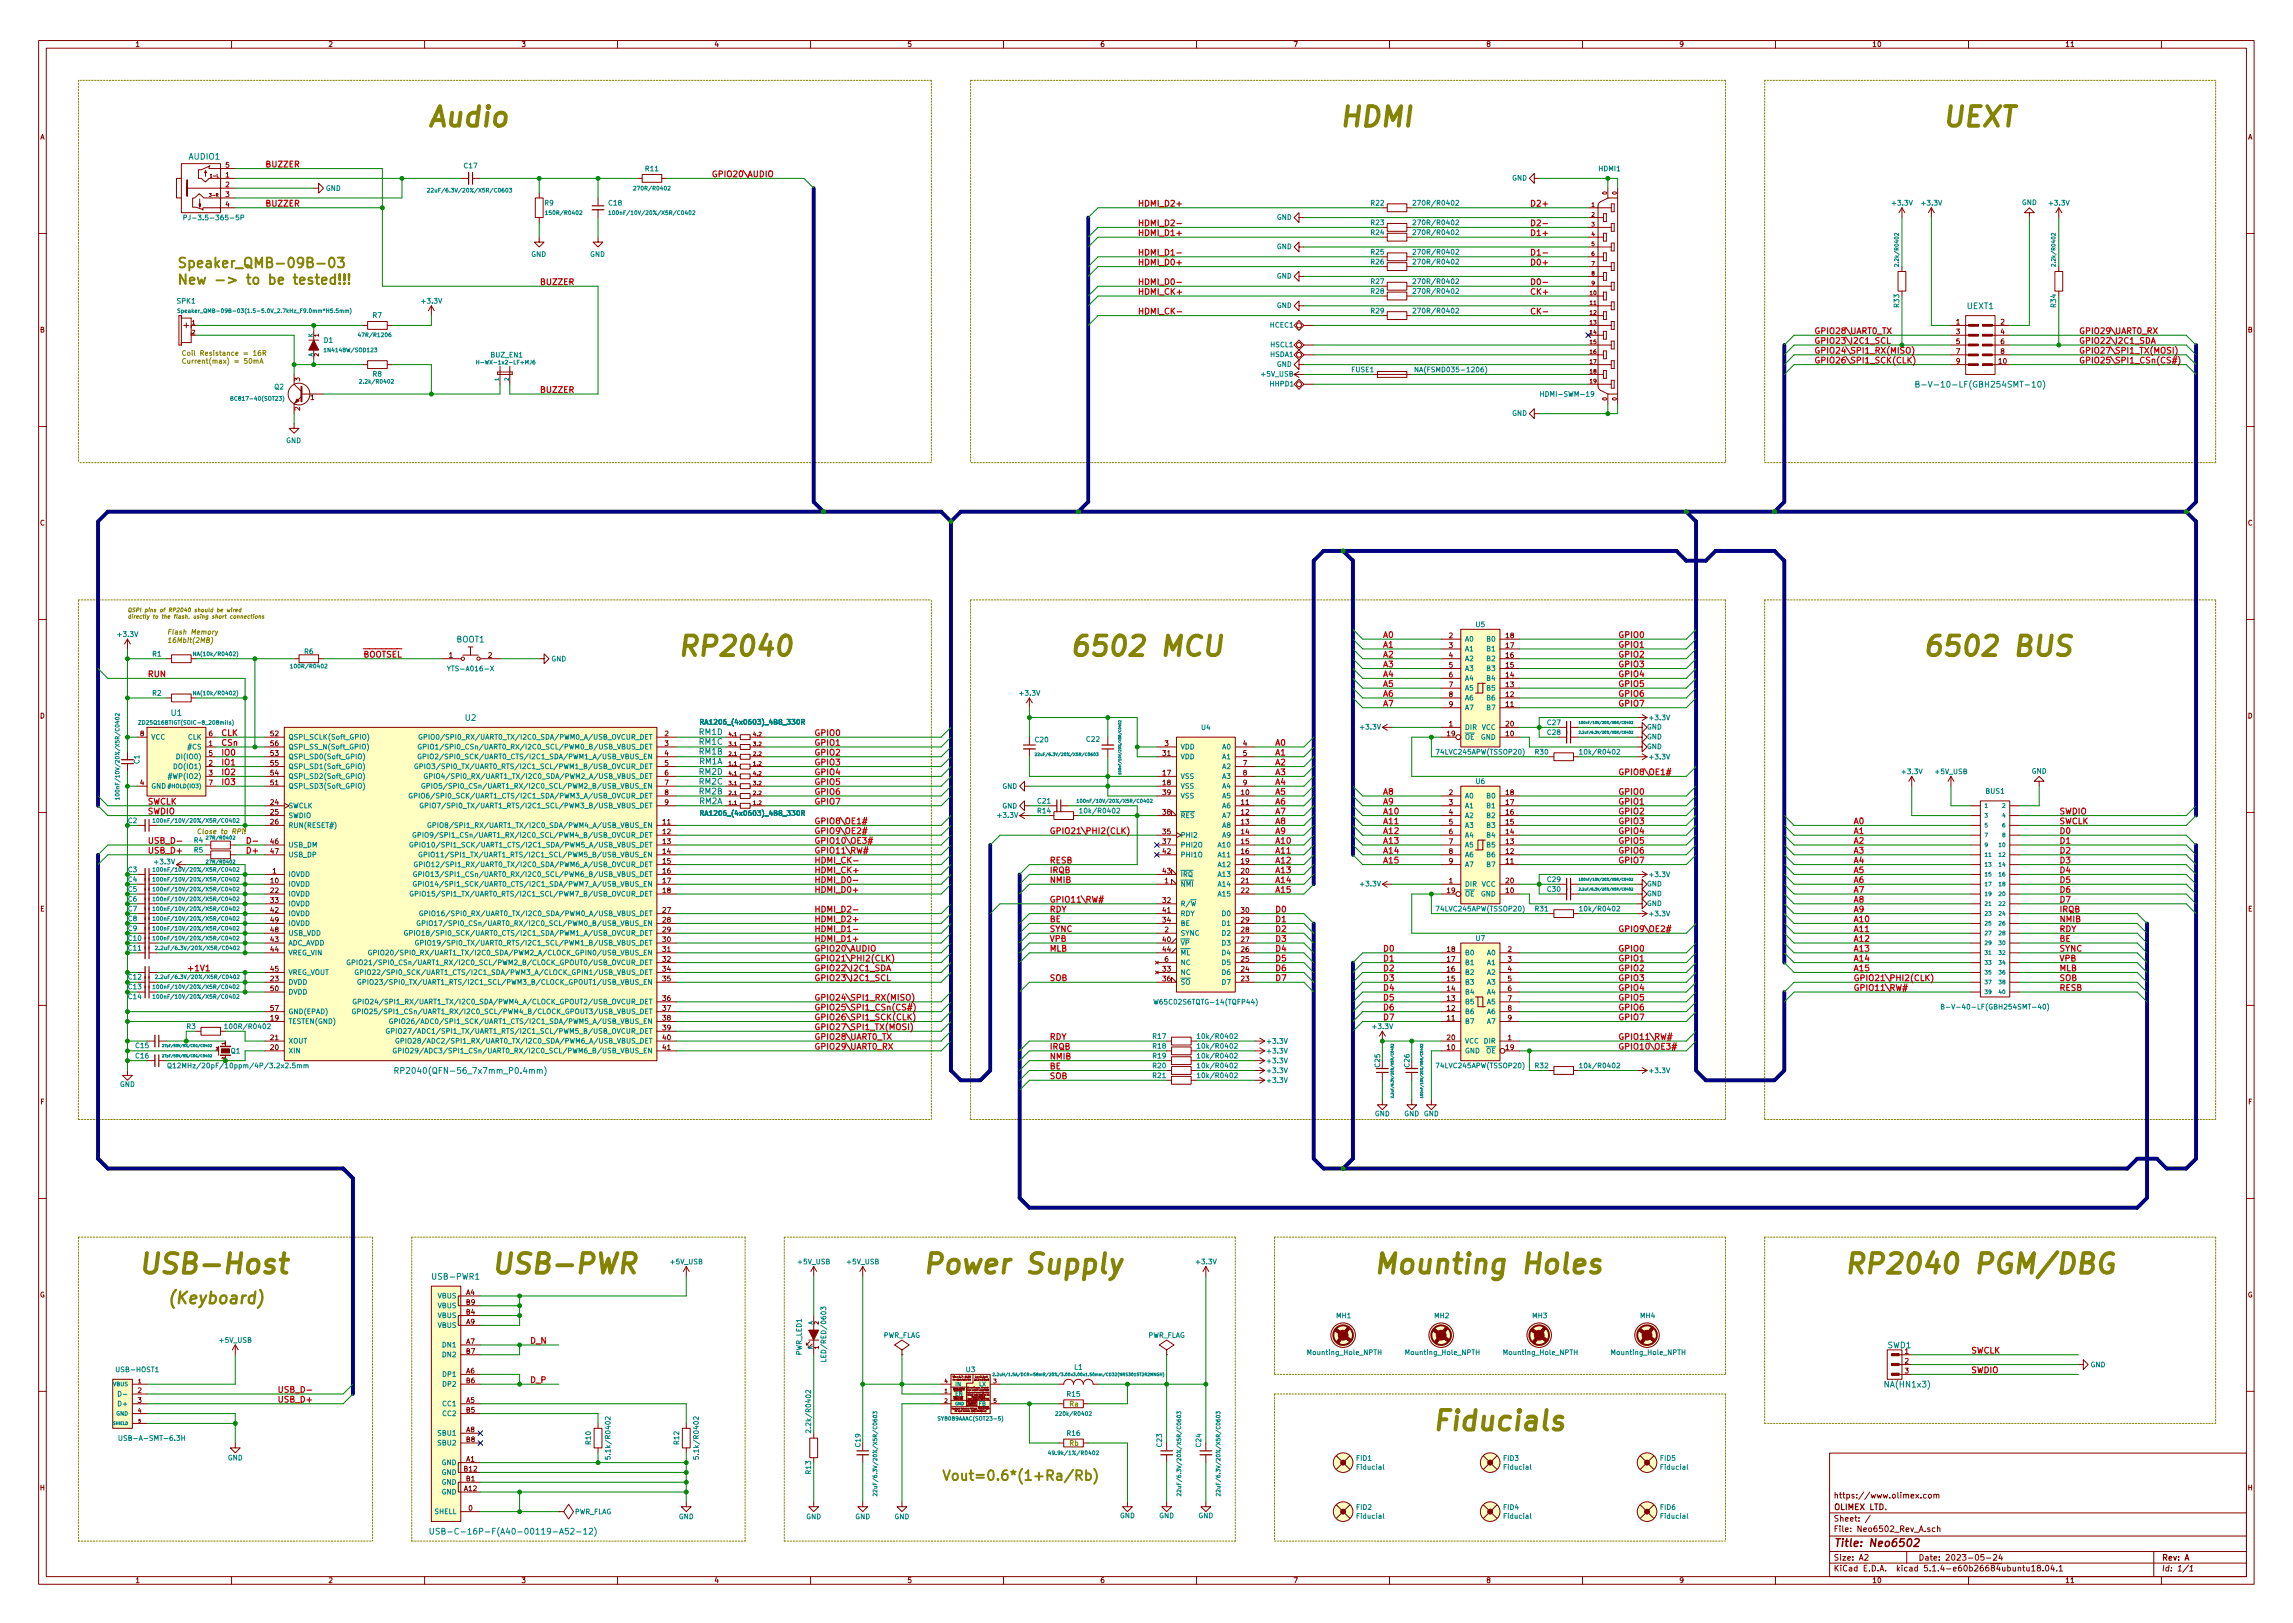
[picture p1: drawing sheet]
<svg xmlns="http://www.w3.org/2000/svg" width="297mm" height="210mm" viewBox="0 0 297 210" stroke-linecap="round" stroke-linejoin="round" font-family="sans-serif">
<defs><g id="words">
<g font-size="3.5" fill="#848400">
<text x="55.2" y="16.4">Audio</text>
<text x="173.4" y="16.4">HDMI</text>
<text x="251.5" y="16.4">UEXT</text>
<text x="87.6" y="85">RP2040</text>
<text x="138.4" y="85">6502 MCU</text>
<text x="248.9" y="85">6502 BUS</text>
<text x="17.8" y="165">USB-Host</text>
<text x="63.5" y="165">USB-PWR</text>
<text x="119.4" y="165">Power Supply</text>
<text x="177.8" y="165">Mounting Holes</text>
<text x="238.8" y="165">RP2040 PGM/DBG</text>
<text x="185.4" y="185.3">Fiducials</text>
</g>
<text font-size="2.1" fill="#848400" x="21.6" y="168.9">(Keyboard)</text>
<g font-size="1.8" fill="#848400">
<text x="22.9" y="34.7">Speaker_QMB-09B-03</text>
<text x="22.9" y="36.9">New -&gt; to be tested!!!</text>
<text x="121.9" y="191.8">Vout=0.6*(1+Ra/Rb)</text>
</g>
<text font-size="1.4" fill="#840000" x="237.5" y="200.4">Title: Neo6502</text>
<g font-size="1.1" fill="#008484">
<text x="24.5" y="20.7">AUDIO1</text>
<text x="254.8" y="40">UEXT1</text>
<text x="249.7" y="50.2">B-V-10-LF(GBH254SMT-10)</text>
<text x="59.1" y="83.2">BOOT1</text>
<text x="22.2" y="92.7">U1</text>
<text x="60.3" y="93.4">U2</text>
<text x="90.6" y="95.2">RM1D</text>
<text x="90.6" y="99">RM1A</text>
<text x="90.6" y="96.5">RM1C</text>
<text x="90.6" y="100.4">RM2D</text>
<text x="90.6" y="101.6">RM2C</text>
<text x="90.6" y="97.7">RM1B</text>
<text x="90.6" y="102.9">RM2B</text>
<text x="90.6" y="104.2">RM2A</text>
<text x="52.3" y="139.1">RP2040(QFN-56_7x7mm_P0.4mm)</text>
<text x="56.2" y="165.8">USB-PWR1</text>
<text x="244.3" y="179.7">NA(HN1x3)</text>
<text x="244.5" y="174.7">SWD1</text>
<text x="58.3" y="198.8">USB-C-16P-F(A40-00119-A52-12)</text>
</g>
<g font-size="1.1" fill="#c20000">
<text x="34.3" y="21.7">BUZZER</text>
<text x="92.8" y="22.9">GPIO20\AUDIO</text>
<text x="34.3" y="26.8">BUZZER</text>
<text x="147.3" y="29.3">HDMI_D2-</text>
<text x="147.3" y="26.8">HDMI_D2+</text>
<text x="198.1" y="29.3">D2-</text>
<text x="198.1" y="26.8">D2+</text>
<text x="147.3" y="30.6">HDMI_D1+</text>
<text x="147.3" y="34.4">HDMI_D0+</text>
<text x="147.3" y="33.1">HDMI_D1-</text>
<text x="198.1" y="30.6">D1+</text>
<text x="198.1" y="33.1">D1-</text>
<text x="198.1" y="34.4">D0+</text>
<text x="69.8" y="36.9">BUZZER</text>
<text x="147.3" y="40.7">HDMI_CK-</text>
<text x="147.3" y="38.2">HDMI_CK+</text>
<text x="147.3" y="36.9">HDMI_D0-</text>
<text x="198.1" y="36.9">D0-</text>
<text x="198.1" y="38.2">CK+</text>
<text x="198.1" y="40.7">CK-</text>
<text x="234.9" y="45.8">GPIO24\SPI1_RX(MISO)</text>
<text x="234.9" y="47.1">GPIO26\SPI1_SCK(CLK)</text>
<text x="234.9" y="43.3">GPIO28\UART0_TX</text>
<text x="234.9" y="44.5">GPIO23\I2C1_SCL</text>
<text x="269.2" y="43.3">GPIO29\UART0_RX</text>
<text x="269.2" y="45.8">GPIO27\SPI1_TX(MOSI)</text>
<text x="269.2" y="44.5">GPIO22\I2C1_SDA</text>
<text x="269.2" y="47.1">GPIO25\SPI1_CSn(CS#)</text>
<text x="69.8" y="50.9">BUZZER</text>
<text x="179.1" y="83.9">A1</text>
<text x="179.1" y="82.6">A0</text>
<text x="209.5" y="83.9">GPIO1</text>
<text x="209.5" y="82.6">GPIO0</text>
<text x="19" y="87.7">RUN</text>
<text x="47" y="85.2">BOOTSEL</text>
<text x="179.1" y="89">A5</text>
<text x="179.1" y="87.7">A4</text>
<text x="179.1" y="86.4">A3</text>
<text x="179.1" y="85.2">A2</text>
<text x="209.5" y="89">GPIO5</text>
<text x="209.5" y="87.7">GPIO4</text>
<text x="209.5" y="85.2">GPIO2</text>
<text x="209.5" y="86.4">GPIO3</text>
<text x="28.6" y="95.3">CLK</text>
<text x="105.4" y="95.3">GPIO0</text>
<text x="179.1" y="91.5">A7</text>
<text x="179.1" y="90.3">A6</text>
<text x="209.5" y="91.5">GPIO7</text>
<text x="209.5" y="90.3">GPIO6</text>
<text x="28.6" y="99.1">IO1</text>
<text x="28.6" y="100.4">IO2</text>
<text x="28.6" y="101.7">IO3</text>
<text x="28.6" y="97.9">IO0</text>
<text x="28.6" y="96.6">CSn</text>
<text x="105.4" y="99.1">GPIO3</text>
<text x="105.4" y="96.6">GPIO1</text>
<text x="105.4" y="100.4">GPIO4</text>
<text x="105.4" y="101.7">GPIO5</text>
<text x="105.4" y="97.9">GPIO2</text>
<text x="165.1" y="96.6">A0</text>
<text x="165.1" y="97.9">A1</text>
<text x="165.1" y="99.1">A2</text>
<text x="165.1" y="100.4">A3</text>
<text x="165.1" y="101.7">A4</text>
<text x="209.5" y="100.4">GPIO8\OE1#</text>
<text x="19" y="104.2">SWCLK</text>
<text x="19" y="105.5">SWDIO</text>
<text x="105.4" y="106.8">GPIO8\OE1#</text>
<text x="105.4" y="104.2">GPIO7</text>
<text x="105.4" y="103">GPIO6</text>
<text x="165.1" y="103">A5</text>
<text x="165.1" y="105.5">A7</text>
<text x="165.1" y="106.8">A8</text>
<text x="165.1" y="104.2">A6</text>
<text x="179.1" y="103">A8</text>
<text x="179.1" y="104.2">A9</text>
<text x="179.1" y="105.5">A10</text>
<text x="179.1" y="106.8">A11</text>
<text x="209.5" y="104.2">GPIO1</text>
<text x="209.5" y="106.8">GPIO3</text>
<text x="209.5" y="105.5">GPIO2</text>
<text x="209.5" y="103">GPIO0</text>
<text x="240" y="106.8">A0</text>
<text x="266.7" y="106.8">SWCLK</text>
<text x="266.7" y="105.5">SWDIO</text>
<text x="19" y="110.6">USB_D+</text>
<text x="19" y="109.3">USB_D-</text>
<text x="31.7" y="110.6">D+</text>
<text x="105.4" y="111.8">HDMI_CK-</text>
<text x="105.4" y="113.1">HDMI_CK+</text>
<text x="105.4" y="110.6">GPIO11\RW#</text>
<text x="105.4" y="109.3">GPIO10\OE3#</text>
<text x="105.4" y="108">GPIO9\OE2#</text>
<text x="135.9" y="113.1">IRQB</text>
<text x="135.9" y="111.8">RESB</text>
<text x="135.9" y="108">GPIO21\PHI2(CLK)</text>
<text x="165.1" y="111.8">A12</text>
<text x="165.1" y="110.6">A11</text>
<text x="165.1" y="109.3">A10</text>
<text x="165.1" y="108">A9</text>
<text x="165.1" y="113.1">A13</text>
<text x="179.1" y="108">A12</text>
<text x="179.1" y="110.6">A14</text>
<text x="179.1" y="109.3">A13</text>
<text x="179.1" y="111.8">A15</text>
<text x="209.5" y="111.8">GPIO7</text>
<text x="209.5" y="110.6">GPIO6</text>
<text x="209.5" y="109.3">GPIO5</text>
<text x="209.5" y="108">GPIO4</text>
<text x="240" y="110.6">A3</text>
<text x="240" y="108">A1</text>
<text x="240" y="113.1">A5</text>
<text x="240" y="111.8">A4</text>
<text x="240" y="109.3">A2</text>
<text x="266.7" y="108">D0</text>
<text x="266.7" y="109.3">D1</text>
<text x="266.7" y="110.6">D2</text>
<text x="266.7" y="111.8">D3</text>
<text x="266.7" y="113.1">D4</text>
<text x="105.4" y="115.7">HDMI_D0+</text>
<text x="105.4" y="114.4">HDMI_D0-</text>
<text x="105.4" y="118.2">HDMI_D2-</text>
<text x="105.4" y="119.5">HDMI_D2+</text>
<text x="135.9" y="119.5">BE</text>
<text x="135.9" y="114.4">NMIB</text>
<text x="135.9" y="118.2">RDY</text>
<text x="135.9" y="116.9">GPIO11\RW#</text>
<text x="165.1" y="115.7">A15</text>
<text x="165.1" y="114.4">A14</text>
<text x="165.1" y="118.2">D0</text>
<text x="165.1" y="119.5">D1</text>
<text x="240" y="115.7">A7</text>
<text x="240" y="114.4">A6</text>
<text x="240" y="116.9">A8</text>
<text x="240" y="118.2">A9</text>
<text x="240" y="119.5">A10</text>
<text x="266.7" y="118.2">IRQB</text>
<text x="266.7" y="119.5">NMIB</text>
<text x="266.7" y="115.7">D6</text>
<text x="266.7" y="114.4">D5</text>
<text x="266.7" y="116.9">D7</text>
<text x="24.1" y="125.8">+1V1</text>
<text x="105.4" y="120.7">HDMI_D1-</text>
<text x="105.4" y="122">HDMI_D1+</text>
<text x="105.4" y="123.3">GPIO20\AUDIO</text>
<text x="105.4" y="124.5">GPIO21\PHI2(CLK)</text>
<text x="105.4" y="125.8">GPIO22\I2C1_SDA</text>
<text x="135.9" y="123.3">MLB</text>
<text x="135.9" y="122">VPB</text>
<text x="135.9" y="120.7">SYNC</text>
<text x="165.1" y="125.8">D6</text>
<text x="165.1" y="120.7">D2</text>
<text x="165.1" y="122">D3</text>
<text x="165.1" y="123.3">D4</text>
<text x="165.1" y="124.5">D5</text>
<text x="179.1" y="124.5">D1</text>
<text x="179.1" y="125.8">D2</text>
<text x="179.1" y="123.3">D0</text>
<text x="209.5" y="120.7">GPIO9\OE2#</text>
<text x="209.5" y="125.8">GPIO2</text>
<text x="209.5" y="124.5">GPIO1</text>
<text x="209.5" y="123.3">GPIO0</text>
<text x="240" y="120.7">A11</text>
<text x="240" y="122">A12</text>
<text x="240" y="123.3">A13</text>
<text x="240" y="124.5">A14</text>
<text x="240" y="125.8">A15</text>
<text x="266.7" y="120.7">RDY</text>
<text x="266.7" y="122">BE</text>
<text x="266.7" y="123.3">SYNC</text>
<text x="266.7" y="124.5">VPB</text>
<text x="266.7" y="125.8">MLB</text>
<text x="105.4" y="130.9">GPIO25\SPI1_CSn(CS#)</text>
<text x="105.4" y="127.1">GPIO23\I2C1_SCL</text>
<text x="105.4" y="129.6">GPIO24\SPI1_RX(MISO)</text>
<text x="135.9" y="127.1">SOB</text>
<text x="165.1" y="127.1">D7</text>
<text x="179.1" y="130.9">D6</text>
<text x="179.1" y="129.6">D5</text>
<text x="179.1" y="128.4">D4</text>
<text x="179.1" y="127.1">D3</text>
<text x="209.5" y="127.1">GPIO3</text>
<text x="209.5" y="130.9">GPIO6</text>
<text x="209.5" y="129.6">GPIO5</text>
<text x="209.5" y="128.4">GPIO4</text>
<text x="240" y="127.1">GPIO21\PHI2(CLK)</text>
<text x="240" y="128.4">GPIO11\RW#</text>
<text x="266.7" y="127.1">SOB</text>
<text x="266.7" y="128.4">RESB</text>
<text x="105.4" y="132.2">GPIO26\SPI1_SCK(CLK)</text>
<text x="105.4" y="134.7">GPIO28\UART0_TX</text>
<text x="105.4" y="133.4">GPIO27\SPI1_TX(MOSI)</text>
<text x="105.4" y="136">GPIO29\UART0_RX</text>
<text x="135.9" y="137.2">NMIB</text>
<text x="135.9" y="136">IRQB</text>
<text x="135.9" y="134.7">RDY</text>
<text x="179.1" y="132.2">D7</text>
<text x="209.5" y="134.7">GPIO11\RW#</text>
<text x="209.5" y="136">GPIO10\OE3#</text>
<text x="209.5" y="132.2">GPIO7</text>
<text x="135.9" y="139.8">SOB</text>
<text x="135.9" y="138.5">BE</text>
<text x="68.6" y="174.1">D_N</text>
<text x="68.6" y="179.2">D_P</text>
<text x="255.3" y="177.9">SWDIO</text>
<text x="255.3" y="175.3">SWCLK</text>
<text x="36.4" y="181.7">USB_D+</text>
<text x="36.7" y="180.4">USB_D-</text>
</g>
<g font-size="1" fill="#840000">
<text x="237.5" y="197.1">Sheet: /</text>
<text x="237.5" y="195.6">OLIMEX LTD.</text>
<text x="237.5" y="194.1">https://www.olimex.com</text>
<text x="237.5" y="203.6">KiCad E.D.A. kicad 5.1.4-e60b26684ubuntu18.04.1</text>
<text x="237.5" y="202.2">Size: A2</text>
<text x="237.5" y="198.5">File: Neo6502_Rev_A.sch</text>
<text x="248.5" y="202.2">Date: 2023-05-24</text>
<text x="280" y="202.2">Rev: A</text>
<text x="280" y="203.6">Id: 1/1</text>
</g>
<g font-size=".9" fill="#840000">
<text x="17.5" y="6.1">1</text>
<text x="42.5" y="6.1">2</text>
<text x="67.5" y="6.1">3</text>
<text x="92.5" y="6.1">4</text>
<text x="117.5" y="6.1">5</text>
<text x="142.5" y="6.1">6</text>
<text x="167.5" y="6.1">7</text>
<text x="192.5" y="6.1">8</text>
<text x="217.5" y="6.1">9</text>
<text x="242.5" y="6.1">10</text>
<text x="267.5" y="6.1">11</text>
<text x="5.2" y="18.1">A</text>
<text x="29.2" y="23">1</text>
<text x="29.2" y="21.7">5</text>
<text x="291.2" y="18.1">A</text>
<text x="29.2" y="24.3">2</text>
<text x="29.2" y="25.5">3</text>
<text x="29.2" y="26.8">4</text>
<text x="5.2" y="43.1">B</text>
<text x="253.4" y="42">1</text>
<text x="253.4" y="43.3">3</text>
<text x="253.4" y="44.6">5</text>
<text x="253.4" y="45.8">7</text>
<text x="253.4" y="47.1">9</text>
<text x="258.9" y="47.1">10</text>
<text x="259.2" y="42">2</text>
<text x="259.2" y="43.3">4</text>
<text x="259.2" y="44.6">6</text>
<text x="259.2" y="45.8">8</text>
<text x="291.2" y="43.1">B</text>
<text x="38.9" y="53.2" transform="rotate(-90 38.9 53.2)">2</text>
<text x="38.9" y="49.4" transform="rotate(-90 38.9 49.4)">3</text>
<text x="40.2" y="51.8">1</text>
<text x="5.2" y="68.1">C</text>
<text x="291.2" y="68.1">C</text>
<text x="187.7" y="82.7">2</text>
<text x="187.7" y="83.9">3</text>
<text x="195.1" y="83.9">17</text>
<text x="195.1" y="82.7">18</text>
<text x="58.2" y="85.2">1</text>
<text x="63.3" y="85.2">2</text>
<text x="187.7" y="85.2">4</text>
<text x="187.7" y="86.5">5</text>
<text x="187.7" y="87.8">6</text>
<text x="187.7" y="89">7</text>
<text x="195.1" y="89">13</text>
<text x="195.1" y="87.8">14</text>
<text x="195.1" y="86.5">15</text>
<text x="195.1" y="85.2">16</text>
<text x="5.2" y="93.1">D</text>
<text x="18.2" y="95.4">8</text>
<text x="27.1" y="95.4">6</text>
<text x="35.1" y="95.4">52</text>
<text x="86.1" y="95.4">2</text>
<text x="187.5" y="95.4">19</text>
<text x="187.7" y="94.1">1</text>
<text x="187.7" y="90.3">8</text>
<text x="187.7" y="91.6">9</text>
<text x="195.1" y="95.4">10</text>
<text x="195.1" y="91.6">11</text>
<text x="195.1" y="90.3">12</text>
<text x="195.1" y="94.1">20</text>
<text x="291.2" y="93.1">D</text>
<text x="18.2" y="101.7">4</text>
<text x="27.1" y="96.6">1</text>
<text x="27.1" y="99.2">2</text>
<text x="27.1" y="100.5">3</text>
<text x="27.1" y="97.9">5</text>
<text x="27.1" y="101.7">7</text>
<text x="35.1" y="101.7">51</text>
<text x="35.1" y="97.9">53</text>
<text x="35.1" y="100.5">54</text>
<text x="35.1" y="99.2">55</text>
<text x="35.1" y="96.6">56</text>
<text x="86.1" y="96.6">3</text>
<text x="86.1" y="97.9">4</text>
<text x="86.1" y="99.2">5</text>
<text x="86.1" y="100.5">6</text>
<text x="86.1" y="101.7">7</text>
<text x="150.6" y="100.5">17</text>
<text x="150.6" y="101.7">18</text>
<text x="150.6" y="97.9">31</text>
<text x="150.9" y="96.6">3</text>
<text x="161" y="96.6">4</text>
<text x="161" y="97.9">5</text>
<text x="161" y="99.2">7</text>
<text x="161" y="100.5">8</text>
<text x="161" y="101.7">9</text>
<text x="35.1" y="104.3">24</text>
<text x="35.1" y="105.5">25</text>
<text x="35.1" y="106.8">26</text>
<text x="85.9" y="106.8">11</text>
<text x="86.1" y="103">8</text>
<text x="86.1" y="104.3">9</text>
<text x="150.6" y="105.5">38</text>
<text x="150.6" y="103">39</text>
<text x="160.8" y="103">10</text>
<text x="160.8" y="104.3">11</text>
<text x="160.8" y="105.5">12</text>
<text x="160.8" y="106.8">13</text>
<text x="187.7" y="103">2</text>
<text x="187.7" y="104.3">3</text>
<text x="187.7" y="105.5">4</text>
<text x="187.7" y="106.8">5</text>
<text x="195.1" y="106.8">15</text>
<text x="195.1" y="105.5">16</text>
<text x="195.1" y="104.3">17</text>
<text x="195.1" y="103">18</text>
<text x="35.1" y="109.3">46</text>
<text x="35.1" y="110.6">47</text>
<text x="35.3" y="113.2">1</text>
<text x="85.9" y="108.1">12</text>
<text x="85.9" y="109.3">13</text>
<text x="85.9" y="110.6">14</text>
<text x="85.9" y="111.9">15</text>
<text x="85.9" y="113.2">16</text>
<text x="150.6" y="108.1">35</text>
<text x="150.6" y="109.3">37</text>
<text x="150.6" y="110.6">42</text>
<text x="150.6" y="113.2">43</text>
<text x="160.8" y="108.1">14</text>
<text x="160.8" y="109.3">15</text>
<text x="160.8" y="110.6">16</text>
<text x="160.8" y="111.9">19</text>
<text x="160.8" y="113.2">20</text>
<text x="187.7" y="108.1">6</text>
<text x="187.7" y="109.3">7</text>
<text x="187.7" y="110.6">8</text>
<text x="187.7" y="111.9">9</text>
<text x="195.1" y="111.9">11</text>
<text x="195.1" y="110.6">12</text>
<text x="195.1" y="109.3">13</text>
<text x="195.1" y="108.1">14</text>
<text x="5.2" y="118.1">E</text>
<text x="35.1" y="114.4">10</text>
<text x="35.1" y="115.7">22</text>
<text x="35.1" y="117">33</text>
<text x="35.1" y="118.2">42</text>
<text x="35.1" y="119.5">49</text>
<text x="85.9" y="114.4">17</text>
<text x="85.9" y="115.7">18</text>
<text x="85.9" y="118.2">27</text>
<text x="85.9" y="119.5">28</text>
<text x="150.6" y="117">32</text>
<text x="150.6" y="119.5">34</text>
<text x="150.6" y="118.2">41</text>
<text x="150.9" y="114.4">1</text>
<text x="160.8" y="114.4">21</text>
<text x="160.8" y="115.7">22</text>
<text x="160.8" y="119.5">29</text>
<text x="160.8" y="118.2">30</text>
<text x="187.5" y="115.7">19</text>
<text x="187.7" y="114.4">1</text>
<text x="195.1" y="115.7">10</text>
<text x="195.1" y="114.4">20</text>
<text x="291.2" y="118.1">E</text>
<text x="35.1" y="122">43</text>
<text x="35.1" y="123.3">44</text>
<text x="35.1" y="125.9">45</text>
<text x="35.1" y="120.8">48</text>
<text x="85.9" y="120.8">29</text>
<text x="85.9" y="122">30</text>
<text x="85.9" y="123.3">31</text>
<text x="85.9" y="124.6">32</text>
<text x="85.9" y="125.9">34</text>
<text x="150.6" y="125.9">33</text>
<text x="150.6" y="122">40</text>
<text x="150.6" y="123.3">44</text>
<text x="150.9" y="120.8">2</text>
<text x="150.9" y="124.6">6</text>
<text x="160.8" y="125.9">24</text>
<text x="160.8" y="124.6">25</text>
<text x="160.8" y="123.3">26</text>
<text x="160.8" y="122">27</text>
<text x="160.8" y="120.8">28</text>
<text x="187.5" y="125.9">16</text>
<text x="187.5" y="124.6">17</text>
<text x="187.5" y="123.3">18</text>
<text x="195.3" y="123.3">2</text>
<text x="195.3" y="124.6">3</text>
<text x="195.3" y="125.9">4</text>
<text x="35.1" y="127.1">23</text>
<text x="35.1" y="128.4">50</text>
<text x="35.1" y="130.9">57</text>
<text x="85.9" y="127.1">35</text>
<text x="85.9" y="129.7">36</text>
<text x="85.9" y="130.9">37</text>
<text x="150.6" y="127.1">36</text>
<text x="160.8" y="127.1">23</text>
<text x="187.5" y="130.9">12</text>
<text x="187.5" y="129.7">13</text>
<text x="187.5" y="128.4">14</text>
<text x="187.5" y="127.1">15</text>
<text x="195.3" y="127.1">5</text>
<text x="195.3" y="128.4">6</text>
<text x="195.3" y="129.7">7</text>
<text x="195.3" y="130.9">8</text>
<text x="35.1" y="132.2">19</text>
<text x="35.1" y="136">20</text>
<text x="35.1" y="134.7">21</text>
<text x="85.9" y="132.2">38</text>
<text x="85.9" y="133.5">39</text>
<text x="85.9" y="134.7">40</text>
<text x="85.9" y="136">41</text>
<text x="187.5" y="136">10</text>
<text x="187.5" y="132.2">11</text>
<text x="187.5" y="134.7">20</text>
<text x="195.1" y="136">19</text>
<text x="195.3" y="134.7">1</text>
<text x="195.3" y="132.2">9</text>
<text x="5.2" y="143.1">F</text>
<text x="291.2" y="143.1">F</text>
<text x="60.4" y="167.8">A4</text>
<text x="5.2" y="168.1">G</text>
<text x="60.4" y="171.6">A9</text>
<text x="60.4" y="170.3">B4</text>
<text x="60.4" y="169">B9</text>
<text x="291.2" y="168.1">G</text>
<text x="60.4" y="177.9">A6</text>
<text x="60.4" y="174.1">A7</text>
<text x="60.4" y="179.2">B6</text>
<text x="60.4" y="175.4">B7</text>
<text x="246.8" y="175.4">1</text>
<text x="246.8" y="176.7">2</text>
<text x="246.8" y="177.9">3</text>
<text x="17.9" y="180.5">2</text>
<text x="17.9" y="181.7">3</text>
<text x="60.4" y="181.7">A5</text>
<text x="60.4" y="185.5">A8</text>
<text x="60.4" y="183">B5</text>
<text x="60.1" y="190.6">B12</text>
<text x="60.4" y="189.4">A1</text>
<text x="60.4" y="191.9">B1</text>
<text x="60.4" y="186.8">B8</text>
<text x="5.2" y="193.1">H</text>
<text x="60.1" y="193.2">A12</text>
<text x="60.7" y="195.7">0</text>
<text x="291.2" y="193.1">H</text>
<text x="17.5" y="205.1">1</text>
<text x="42.5" y="205.1">2</text>
<text x="67.5" y="205.1">3</text>
<text x="92.5" y="205.1">4</text>
<text x="117.5" y="205.1">5</text>
<text x="142.5" y="205.1">6</text>
<text x="167.5" y="205.1">7</text>
<text x="192.5" y="205.1">8</text>
<text x="217.5" y="205.1">9</text>
<text x="242.5" y="205.1">10</text>
<text x="267.5" y="205.1">11</text>
</g>
<g font-size=".9" fill="#008484">
<text x="60.1" y="21.8">C17</text>
<text x="83.6" y="22.2">R11</text>
<text x="195.9" y="23.4">GND</text>
<text x="207.1" y="22.2">HDMI1</text>
<text x="24.8" y="28.5">PJ-3.5-365-5P</text>
<text x="42.2" y="24.7">GND</text>
<text x="70.6" y="26.6">R9</text>
<text x="78.9" y="26.6">C18</text>
<text x="165.4" y="28.5">GND</text>
<text x="177.6" y="26.6">R22</text>
<text x="177.6" y="29.2">R23</text>
<text x="183.5" y="26.6">270R/R0402</text>
<text x="183.5" y="29.2">270R/R0402</text>
<text x="245.2" y="26.6">+3.3V</text>
<text x="249" y="26.6">+3.3V</text>
<text x="261.9" y="26.6">GND</text>
<text x="265.5" y="26.6">+3.3V</text>
<text x="68.8" y="33.3">GND</text>
<text x="76.4" y="33.3">GND</text>
<text x="165.4" y="32.3">GND</text>
<text x="177.6" y="30.4">R24</text>
<text x="177.6" y="34.2">R26</text>
<text x="177.6" y="33">R25</text>
<text x="183.5" y="30.4">270R/R0402</text>
<text x="183.5" y="34.2">270R/R0402</text>
<text x="183.5" y="33">270R/R0402</text>
<text x="23" y="39.3">SPK1</text>
<text x="48.3" y="41.2">R7</text>
<text x="54.7" y="39.3">+3.3V</text>
<text x="165.4" y="36.1">GND</text>
<text x="165.4" y="39.9">GND</text>
<text x="177.6" y="40.6">R29</text>
<text x="177.6" y="38.1">R28</text>
<text x="177.6" y="36.8">R27</text>
<text x="183.5" y="40.6">270R/R0402</text>
<text x="183.5" y="38.1">270R/R0402</text>
<text x="183.5" y="36.8">270R/R0402</text>
<text x="246" y="39.8" transform="rotate(-90 246 39.8)">R33</text>
<text x="266.3" y="39.8" transform="rotate(-90 266.3 39.8)">R34</text>
<text x="42" y="44.4">D1</text>
<text x="63.6" y="46.3">BUZ_EN1</text>
<text x="164.5" y="42.4">HCEC1</text>
<text x="164.6" y="46.2">HSDA1</text>
<text x="164.6" y="45">HSCL1</text>
<text x="165.4" y="47.5">GND</text>
<text x="35.6" y="50.4">Q2</text>
<text x="48.3" y="48.8">R8</text>
<text x="163.4" y="48.8">+5V_USB</text>
<text x="164.6" y="50.1">HHPD1</text>
<text x="175.1" y="48.2">FUSE1</text>
<text x="183.9" y="48.2">NA(FSMD035-1206)</text>
<text x="195.9" y="53.9">GND</text>
<text x="200" y="51.4">HDMI-SWM-19</text>
<text x="37.1" y="57.4">GND</text>
<text x="15.3" y="82.5">+3.3V</text>
<text x="189.7" y="83.1">A0</text>
<text x="191.2" y="81.2">U5</text>
<text x="192.7" y="83.1">B0</text>
<text x="19.8" y="85">R1</text>
<text x="39.4" y="84.7">R6</text>
<text x="58.5" y="87">YTS-A016-X</text>
<text x="71.4" y="85.7">GND</text>
<text x="189.7" y="84.4">A1</text>
<text x="189.7" y="85.7">A2</text>
<text x="189.7" y="86.9">A3</text>
<text x="189.7" y="88.2">A4</text>
<text x="189.7" y="89.5">A5</text>
<text x="192.7" y="89.5">B5</text>
<text x="192.7" y="88.2">B4</text>
<text x="192.7" y="86.9">B3</text>
<text x="192.7" y="85.7">B2</text>
<text x="192.7" y="84.4">B1</text>
<text x="19.6" y="95.8">VCC</text>
<text x="19.8" y="90.1">R2</text>
<text x="24.3" y="95.8">CLK</text>
<text x="37.3" y="95.8">QSPI_SCLK(Soft_GPIO)</text>
<text x="56.6" y="95.8">GPIO0/SPI0_RX/UART0_TX/I2C0_SDA/PWM0_A/USB_OVCUR_DET</text>
<text x="91.5" y="93.9">RA1206_(4x0603)_4B8_330R</text>
<text x="132.2" y="90.1">+3.3V</text>
<text x="155.7" y="94.6">U4</text>
<text x="176.3" y="94.5">+3.3V</text>
<text x="189.7" y="94.5">DIR</text>
<text x="189.7" y="95.8">OE</text>
<text x="189.7" y="90.7">A6</text>
<text x="189.7" y="92">A7</text>
<text x="191.8" y="95.8">GND</text>
<text x="191.9" y="94.5">VCC</text>
<text x="192.7" y="92">B7</text>
<text x="192.7" y="90.7">B6</text>
<text x="200.5" y="93.9">C27</text>
<text x="200.5" y="95.2">C28</text>
<text x="213.3" y="94.5">GND</text>
<text x="213.3" y="95.8">GND</text>
<text x="213.8" y="93.3">+3.3V</text>
<text x="18.1" y="98.9" transform="rotate(-90 18.1 98.9)">C1</text>
<text x="22.2" y="100.9">#WP(IO2)</text>
<text x="22.8" y="99.6">DO(IO1)</text>
<text x="23.3" y="98.4">DI(IO0)</text>
<text x="24.4" y="97.1">#CS</text>
<text x="37.3" y="98.4">QSPI_SD0(Soft_GPIO)</text>
<text x="37.3" y="100.9">QSPI_SD2(Soft_GPIO)</text>
<text x="37.3" y="99.6">QSPI_SD1(Soft_GPIO)</text>
<text x="37.3" y="97.1">QSPI_SS_N(Soft_GPIO)</text>
<text x="56.2" y="99.6">GPIO3/SPI0_TX/UART0_RTS/I2C1_SCL/PWM1_B/USB_OVCUR_DET</text>
<text x="56.6" y="98.4">GPIO2/SPI0_SCK/UART0_CTS/I2C1_SDA/PWM1_A/USB_VBUS_EN</text>
<text x="56.8" y="97.1">GPIO1/SPI0_CSn/UART0_RX/I2C0_SCL/PWM0_B/USB_VBUS_DET</text>
<text x="57.4" y="100.9">GPIO4/SPI0_RX/UART1_TX/I2C0_SDA/PWM2_A/USB_VBUS_DET</text>
<text x="134.1" y="96.2">C20</text>
<text x="140.8" y="96.1">C22</text>
<text x="152.9" y="100.9">VSS</text>
<text x="152.9" y="97.1">VDD</text>
<text x="152.9" y="98.4">VDD</text>
<text x="158.4" y="97.1">A0</text>
<text x="158.4" y="98.4">A1</text>
<text x="158.4" y="99.6">A2</text>
<text x="158.4" y="100.9">A3</text>
<text x="186.3" y="97.7">74LVC245APW(TSSOP20)</text>
<text x="191.2" y="101.6">U6</text>
<text x="198.9" y="97.7">R30</text>
<text x="205.1" y="97.7">10k/R0402</text>
<text x="213.3" y="97">GND</text>
<text x="213.8" y="98.4">+3.3V</text>
<text x="246.5" y="100.3">+3.3V</text>
<text x="250.7" y="100.3">+5V_USB</text>
<text x="263.2" y="100.2">GND</text>
<text x="19.6" y="102.2">GND</text>
<text x="37.3" y="104.7">SWCLK</text>
<text x="37.3" y="106">SWDIO</text>
<text x="37.3" y="107.2">RUN(RESET#)</text>
<text x="37.3" y="102.2">QSPI_SD3(Soft_GPIO)</text>
<text x="55.3" y="103.4">GPIO6/SPI0_SCK/UART1_CTS/I2C1_SDA/PWM3_A/USB_OVCUR_DET</text>
<text x="56.9" y="104.7">GPIO7/SPI0_TX/UART1_RTS/I2C1_SCL/PWM3_B/USB_VBUS_DET</text>
<text x="57.4" y="102.2">GPIO5/SPI0_CSn/UART1_RX/I2C0_SCL/PWM2_B/USB_VBUS_EN</text>
<text x="57.9" y="107.2">GPIO8/SPI1_RX/UART1_TX/I2C0_SDA/PWM4_A/USB_VBUS_EN</text>
<text x="91.5" y="105.7">RA1206_(4x0603)_4B8_330R</text>
<text x="129.3" y="105.9">+3.3V</text>
<text x="129.8" y="102.2">GND</text>
<text x="129.8" y="104.7">GND</text>
<text x="134.4" y="105.4">R14</text>
<text x="134.4" y="104.1">C21</text>
<text x="140.3" y="105.4">10k/R0402</text>
<text x="152.9" y="102.2">VSS</text>
<text x="152.9" y="106">RES</text>
<text x="152.9" y="103.4">VSS</text>
<text x="158.4" y="103.4">A5</text>
<text x="158.4" y="104.7">A6</text>
<text x="158.4" y="106">A7</text>
<text x="158.4" y="107.2">A8</text>
<text x="158.4" y="102.2">A4</text>
<text x="189.7" y="103.4">A0</text>
<text x="189.7" y="104.7">A1</text>
<text x="189.7" y="106">A2</text>
<text x="189.7" y="107.2">A3</text>
<text x="192.7" y="107.2">B3</text>
<text x="192.7" y="106">B2</text>
<text x="192.7" y="104.7">B1</text>
<text x="192.7" y="103.4">B0</text>
<text x="257.3" y="102.8">BUS1</text>
<text x="20.1" y="112">+3.3V</text>
<text x="25.2" y="110.4">R5</text>
<text x="25.2" y="109.2">R4</text>
<text x="37.3" y="113.6">IOVDD</text>
<text x="37.3" y="109.8">USB_DM</text>
<text x="37.3" y="111.1">USB_DP</text>
<text x="55.6" y="109.8">GPIO10/SPI1_SCK/UART1_CTS/I2C1_SDA/PWM5_A/USB_VBUS_DET</text>
<text x="56.1" y="108.5">GPIO9/SPI1_CSn/UART1_RX/I2C0_SCL/PWM4_B/USB_OVCUR_DET</text>
<text x="56.1" y="112.3">GPIO12/SPI1_RX/UART0_TX/I2C0_SDA/PWM6_A/USB_OVCUR_DET</text>
<text x="56.3" y="113.6">GPIO13/SPI1_CSn/UART0_RX/I2C0_SCL/PWM6_B/USB_VBUS_DET</text>
<text x="57" y="111.1">GPIO11/SPI1_TX/UART1_RTS/I2C1_SCL/PWM5_B/USB_VBUS_EN</text>
<text x="152.9" y="108.5">PHI2</text>
<text x="152.9" y="109.8">PHI2O</text>
<text x="152.9" y="111.1">PHI1O</text>
<text x="152.9" y="113.6">IRQ</text>
<text x="157.9" y="109.8">A10</text>
<text x="157.9" y="111.1">A11</text>
<text x="157.9" y="112.3">A12</text>
<text x="157.9" y="113.6">A13</text>
<text x="158.4" y="108.5">A9</text>
<text x="189.7" y="108.5">A4</text>
<text x="189.7" y="109.8">A5</text>
<text x="189.7" y="111.1">A6</text>
<text x="189.7" y="112.3">A7</text>
<text x="192.7" y="112.3">B7</text>
<text x="192.7" y="111.1">B6</text>
<text x="192.7" y="109.8">B5</text>
<text x="192.7" y="108.5">B4</text>
<text x="213.8" y="113.6">+3.3V</text>
<text x="37.3" y="114.9">IOVDD</text>
<text x="37.3" y="116.1">IOVDD</text>
<text x="37.3" y="117.4">IOVDD</text>
<text x="37.3" y="118.7">IOVDD</text>
<text x="37.3" y="119.9">IOVDD</text>
<text x="55.7" y="116.1">GPIO15/SPI1_TX/UART0_RTS/I2C1_SCL/PWM7_B/USB_OVCUR_DET</text>
<text x="56.1" y="114.9">GPIO14/SPI1_SCK/UART0_CTS/I2C1_SDA/PWM7_A/USB_VBUS_EN</text>
<text x="56.9" y="118.7">GPIO16/SPI0_RX/UART0_TX/I2C0_SDA/PWM0_A/USB_VBUS_DET</text>
<text x="56.9" y="119.9">GPIO17/SPI0_CSn/UART0_RX/I2C0_SCL/PWM0_B/USB_VBUS_EN</text>
<text x="152.9" y="114.9">NMI</text>
<text x="152.9" y="117.4">R/W</text>
<text x="152.9" y="119.9">BE</text>
<text x="152.9" y="118.7">RDY</text>
<text x="157.9" y="114.9">A14</text>
<text x="157.9" y="116.1">A15</text>
<text x="158.4" y="119.9">D1</text>
<text x="158.4" y="118.7">D0</text>
<text x="176.3" y="114.8">+3.3V</text>
<text x="186.3" y="118.1">74LVC245APW(TSSOP20)</text>
<text x="189.7" y="114.9">DIR</text>
<text x="189.7" y="116.1">OE</text>
<text x="191.8" y="116.1">GND</text>
<text x="191.9" y="114.9">VCC</text>
<text x="198.9" y="118.1">R31</text>
<text x="200.5" y="114.3">C29</text>
<text x="200.5" y="115.5">C30</text>
<text x="205.1" y="118.1">10k/R0402</text>
<text x="213.3" y="117.4">GND</text>
<text x="213.3" y="114.8">GND</text>
<text x="213.3" y="116.1">GND</text>
<text x="213.8" y="118.7">+3.3V</text>
<text x="37.3" y="122.5">ADC_AVDD</text>
<text x="37.3" y="123.8">VREG_VIN</text>
<text x="37.3" y="121.2">USB_VDD</text>
<text x="48.1" y="125">GPIO21/SPI0_CSn/UART1_RX/I2C0_SCL/PWM2_B/CLOCK_GPOUT0/USB_OVCUR_DET</text>
<text x="50.9" y="123.8">GPIO20/SPI0_RX/UART1_TX/I2C0_SDA/PWM2_A/CLOCK_GPIN0/USB_VBUS_EN</text>
<text x="54.9" y="121.2">GPIO18/SPI0_SCK/UART0_CTS/I2C1_SDA/PWM1_A/USB_OVCUR_DET</text>
<text x="56.4" y="122.5">GPIO19/SPI0_TX/UART0_RTS/I2C1_SCL/PWM1_B/USB_VBUS_DET</text>
<text x="152.9" y="121.2">SYNC</text>
<text x="152.9" y="122.5">VP</text>
<text x="152.9" y="123.8">ML</text>
<text x="152.9" y="125">NC</text>
<text x="158.4" y="125">D5</text>
<text x="158.4" y="123.8">D4</text>
<text x="158.4" y="122.5">D3</text>
<text x="158.4" y="121.2">D2</text>
<text x="189.7" y="125">B1</text>
<text x="189.7" y="123.8">B0</text>
<text x="191.2" y="121.9">U7</text>
<text x="192.7" y="123.8">A0</text>
<text x="192.7" y="125">A1</text>
<text x="37.3" y="127.6">DVDD</text>
<text x="37.3" y="126.3">VREG_VOUT</text>
<text x="37.3" y="128.8">DVDD</text>
<text x="37.3" y="131.4">GND(EPAD)</text>
<text x="48.6" y="130.1">GPIO24/SPI1_RX/UART1_TX/I2C0_SDA/PWM4_A/CLOCK_GPOUT2/USB_OVCUR_DET</text>
<text x="48.8" y="131.4">GPIO25/SPI1_CSn/UART1_RX/I2C0_SCL/PWM4_B/CLOCK_GPOUT3/USB_VBUS_DET</text>
<text x="49" y="126.3">GPIO22/SPI0_SCK/UART1_CTS/I2C1_SDA/PWM3_A/CLOCK_GPIN1/USB_VBUS_DET</text>
<text x="49.4" y="127.6">GPIO23/SPI0_TX/UART1_RTS/I2C1_SCL/PWM3_B/CLOCK_GPOUT1/USB_VBUS_EN</text>
<text x="150.1" y="130.1">W65C02S6TQTG-14(TQFP44)</text>
<text x="152.9" y="126.3">NC</text>
<text x="152.9" y="127.6">SO</text>
<text x="158.4" y="127.6">D7</text>
<text x="158.4" y="126.3">D6</text>
<text x="189.7" y="131.4">B6</text>
<text x="189.7" y="130.1">B5</text>
<text x="189.7" y="128.8">B4</text>
<text x="189.7" y="127.6">B3</text>
<text x="189.7" y="126.3">B2</text>
<text x="192.7" y="126.3">A2</text>
<text x="192.7" y="127.6">A3</text>
<text x="192.7" y="128.8">A4</text>
<text x="192.7" y="130.1">A5</text>
<text x="192.7" y="131.4">A6</text>
<text x="252.8" y="130.8">B-V-40-LF(GBH254SMT-40)</text>
<text x="17.6" y="137.1">C16</text>
<text x="17.6" y="135.8">C15</text>
<text x="29.6" y="133.3">100R/R0402</text>
<text x="29.9" y="136.5">Q1</text>
<text x="37.3" y="132.6">TESTEN(GND)</text>
<text x="37.3" y="136.5">XIN</text>
<text x="37.3" y="135.2">XOUT</text>
<text x="53" y="133.9">GPIO27/ADC1/SPI1_TX/UART1_RTS/I2C1_SCL/PWM5_B/USB_OVCUR_DET</text>
<text x="53.5" y="132.6">GPIO26/ADC0/SPI1_SCK/UART1_CTS/I2C1_SDA/PWM5_A/USB_VBUS_EN</text>
<text x="54.2" y="135.2">GPIO28/ADC2/SPI1_RX/UART0_TX/I2C0_SDA/PWM6_A/USB_VBUS_DET</text>
<text x="54.2" y="136.5">GPIO29/ADC3/SPI1_CSn/UART0_RX/I2C0_SCL/PWM6_B/USB_VBUS_EN</text>
<text x="149.4" y="134.6">R17</text>
<text x="149.4" y="137.1">R19</text>
<text x="149.4" y="135.8">R18</text>
<text x="155.5" y="134.6">10k/R0402</text>
<text x="155.5" y="137.1">10k/R0402</text>
<text x="155.5" y="135.8">10k/R0402</text>
<text x="164.2" y="137.8">+3.3V</text>
<text x="164.2" y="136.5">+3.3V</text>
<text x="164.2" y="135.2">+3.3V</text>
<text x="177.9" y="133.3">+3.3V</text>
<text x="189.7" y="136.5">GND</text>
<text x="189.7" y="132.6">B7</text>
<text x="189.7" y="135.2">VCC</text>
<text x="192.3" y="135.2">DIR</text>
<text x="192.5" y="136.5">OE</text>
<text x="192.7" y="132.6">A7</text>
<text x="15.5" y="140.8">GND</text>
<text x="23.4" y="138.4">Q12MHz/20pF/10ppm/4P/3.2x2.5mm</text>
<text x="149.4" y="139.7">R21</text>
<text x="149.4" y="138.4">R20</text>
<text x="155.5" y="139.7">10k/R0402</text>
<text x="155.5" y="138.4">10k/R0402</text>
<text x="164.2" y="140.3">+3.3V</text>
<text x="164.2" y="139">+3.3V</text>
<text x="178.8" y="138.2" transform="rotate(-90 178.8 138.2)">C25</text>
<text x="182.6" y="138.2" transform="rotate(-90 182.6 138.2)">C26</text>
<text x="186.3" y="138.4">74LVC245APW(TSSOP20)</text>
<text x="198.9" y="138.4">R32</text>
<text x="205.1" y="138.4">10k/R0402</text>
<text x="213.8" y="139">+3.3V</text>
<text x="178.1" y="144.6">GND</text>
<text x="181.9" y="144.6">GND GND</text>
<text x="86.9" y="163.8">+5V_USB</text>
<text x="103.4" y="163.8">+5V_USB</text>
<text x="109.8" y="163.8">+5V_USB</text>
<text x="155" y="163.8">+3.3V</text>
<text x="28.5" y="173.9">+5V_USB</text>
<text x="56.7" y="168.2">VBUS</text>
<text x="56.7" y="172">VBUS</text>
<text x="56.7" y="170.7">VBUS</text>
<text x="56.7" y="169.5">VBUS</text>
<text x="114.4" y="173.3">PWR_FLAG</text>
<text x="148.7" y="173.3">PWR_FLAG</text>
<text x="173.1" y="170.8">MH1</text>
<text x="185.8" y="170.8">MH2</text>
<text x="198.5" y="170.8">MH3</text>
<text x="212.5" y="170.8">MH4</text>
<text x="15.2" y="177.8">USB-HOST1</text>
<text x="57.4" y="174.6">DN1</text>
<text x="57.4" y="175.8">DN2</text>
<text x="57.5" y="178.4">DP1</text>
<text x="57.5" y="179.6">DP2</text>
<text x="103.8" y="175.6" transform="rotate(-90 103.8 175.6)">PWR_LED1</text>
<text x="107" y="175.9" transform="rotate(-90 107 175.9)">LED/RED/0603</text>
<text x="125.2" y="177.8">U3</text>
<text x="139.2" y="177.4">L1</text>
<text x="169.5" y="175.5">Mounting_Hole_NPTH</text>
<text x="182.2" y="175.5">Mounting_Hole_NPTH</text>
<text x="194.9" y="175.5">Mounting_Hole_NPTH</text>
<text x="208.9" y="175.5">Mounting_Hole_NPTH</text>
<text x="270.8" y="177.1">GND</text>
<text x="15.5" y="182.2">D+</text>
<text x="56.8" y="186">SBU1</text>
<text x="57.4" y="182.2">CC1</text>
<text x="57.4" y="183.4">CC2</text>
<text x="105.1" y="185.1" transform="rotate(-90 105.1 185.1)">2.2k/R0402</text>
<text x="138.3" y="180.9">R15</text>
<text x="16.1" y="186.6">USB-A-SMT-6.3H</text>
<text x="29.5" y="189.2">GND</text>
<text x="56.8" y="187.3">SBU2</text>
<text x="57.2" y="189.8">GND</text>
<text x="57.2" y="191.1">GND</text>
<text x="76.5" y="187.1" transform="rotate(-90 76.5 187.1)">R10</text>
<text x="79.1" y="188.6" transform="rotate(-90 79.1 188.6)">5.1k/R0402</text>
<text x="88" y="187.1" transform="rotate(-90 88 187.1)">R12</text>
<text x="90.5" y="188.6" transform="rotate(-90 90.5 188.6)">5.1k/R0402</text>
<text x="105.1" y="190.9" transform="rotate(-90 105.1 190.9)">R13</text>
<text x="111.5" y="187.4" transform="rotate(-90 111.5 187.4)">C19</text>
<text x="138.3" y="186">R16</text>
<text x="150.5" y="187.4" transform="rotate(-90 150.5 187.4)">C23</text>
<text x="155.6" y="187.4" transform="rotate(-90 155.6 187.4)">C24</text>
<text x="175.7" y="189.2">FID1</text>
<text x="175.9" y="190.4">Fiducial</text>
<text x="194.8" y="189.2">FID3</text>
<text x="194.9" y="190.4">Fiducial</text>
<text x="215.1" y="189.2">FID5</text>
<text x="215.2" y="190.4">Fiducial</text>
<text x="56.3" y="196.1">SHELL</text>
<text x="57.2" y="193.6">GND</text>
<text x="57.2" y="192.3">GND</text>
<text x="74.4" y="196.2">PWR_FLAG</text>
<text x="87.9" y="196.8">GND</text>
<text x="104.4" y="196.8">GND</text>
<text x="110.8" y="196.8">GND</text>
<text x="115.9" y="196.8">GND</text>
<text x="145.1" y="196.7">GND</text>
<text x="150.2" y="196.7">GND</text>
<text x="155.2" y="196.7">GND</text>
<text x="175.7" y="195.6">FID2</text>
<text x="175.9" y="196.7">Fiducial</text>
<text x="194.8" y="195.6">FID4</text>
<text x="194.9" y="196.7">Fiducial</text>
<text x="215.1" y="195.6">FID6</text>
<text x="215.2" y="196.7">Fiducial</text>
</g>
<g font-size=".9" fill="#848400">
<text x="23.5" y="46.1">Coil Resistance = 16R</text>
<text x="23.5" y="47.1">Current(max) = 50mA</text>
<text x="21.6" y="82.2">Flash Memory</text>
<text x="21.6" y="83.3">16Mbit(2MB)</text>
<text x="25.4" y="108">Close to RPi!</text>
<text x="138.4" y="182.2">Ra</text>
<text x="138.4" y="187.3">Rb</text>
</g>
<g font-size=".9" fill="#008400">
<text x="16.6" y="106.6">C2</text>
<text x="16.6" y="113">C3</text>
<text x="16.6" y="119.3">C8</text>
<text x="16.6" y="118.1">C7</text>
<text x="16.6" y="116.8">C6</text>
<text x="16.6" y="115.5">C5</text>
<text x="16.6" y="114.3">C4</text>
<text x="16.6" y="120.6">C9</text>
<text x="16.6" y="123.1">C11</text>
<text x="16.6" y="121.9">C10</text>
<text x="16.6" y="126.9">C12</text>
<text x="16.6" y="128.2">C13</text>
<text x="16.6" y="129.4">C14</text>
<text x="24.2" y="133.3">R3</text>
</g>
<g font-size=".7" fill="#008484">
<text x="56.5" y="24.9">22uF/6.3V/20%/X5R/C0603</text>
<text x="71" y="27.8">150R/R0402</text>
<text x="80" y="27.8">100nF/10V/20%/X5R/C0402</text>
<text x="82.5" y="24.7">270R/R0402</text>
<text x="245.9" y="34.1" transform="rotate(-90 245.9 34.1)">2.2k/R0402</text>
<text x="266.3" y="34.1" transform="rotate(-90 266.3 34.1)">2.2k/R0402</text>
<text x="24.7" y="40.5">Speaker_QMB-09B-03(1.5-5.0V_2.7kHz_F9.0mm*H5.5mm)</text>
<text x="40.5" y="46.2" transform="rotate(-90 40.5 46.2)">A</text>
<text x="40.5" y="43.7" transform="rotate(-90 40.5 43.7)">K</text>
<text x="42.4" y="45.6">1N4148W/SOD123</text>
<text x="46.7" y="43.7">47R/R1206</text>
<text x="62.4" y="47.2">H-WX-1x2-LF+MJ6</text>
<text x="30.4" y="51.9">BC817-40(SOT23)</text>
<text x="47" y="49.7">2.2k/R0402</text>
<text x="64.6" y="49.3" transform="rotate(-90 64.6 49.3)">1</text>
<text x="65.9" y="49.3" transform="rotate(-90 65.9 49.3)">2</text>
<text x="25.5" y="85">NA(10k/R0402)</text>
<text x="38" y="86.6">100R/R0402</text>
<text x="18.6" y="93.9">ZD25Q16BTIGT(SOIC-8_208mils)</text>
<text x="25.5" y="90.1">NA(10k/R0402)</text>
<text x="15.5" y="102.5" transform="rotate(-90 15.5 102.5)">100nF/10V/20%/X5R/C0402</text>
<text x="20.9" y="106.6">100nF/10V/20%/X5R/C0402</text>
<text x="22.1" y="102.1">#HOLD(IO3)</text>
<text x="257" y="104.6">1</text>
<text x="257" y="105.9">3</text>
<text x="257" y="107.2">5</text>
<text x="259.5" y="104.6">2</text>
<text x="259.5" y="105.9">4</text>
<text x="259.5" y="107.2">6</text>
<text x="20.9" y="112.9">100nF/10V/20%/X5R/C0402</text>
<text x="257" y="111">11</text>
<text x="257" y="112.3">13</text>
<text x="257" y="113.5">15</text>
<text x="257" y="108.5">7</text>
<text x="257" y="109.7">9</text>
<text x="259.1" y="109.7">10</text>
<text x="259.1" y="111">12</text>
<text x="259.1" y="112.3">14</text>
<text x="259.1" y="113.5">16</text>
<text x="259.5" y="108.5">8</text>
<text x="20.9" y="119.3">100nF/10V/20%/X5R/C0402</text>
<text x="20.9" y="118">100nF/10V/20%/X5R/C0402</text>
<text x="20.9" y="116.7">100nF/10V/20%/X5R/C0402</text>
<text x="20.9" y="115.5">100nF/10V/20%/X5R/C0402</text>
<text x="20.9" y="114.2">100nF/10V/20%/X5R/C0402</text>
<text x="257" y="114.8">17</text>
<text x="257" y="116.1">19</text>
<text x="257" y="117.3">21</text>
<text x="257" y="118.6">23</text>
<text x="257" y="119.9">25</text>
<text x="259.1" y="114.8">18</text>
<text x="259.1" y="116.1">20</text>
<text x="259.1" y="117.3">22</text>
<text x="259.1" y="118.6">24</text>
<text x="259.1" y="119.9">26</text>
<text x="20.9" y="120.5">100nF/10V/20%/X5R/C0402</text>
<text x="20.9" y="121.8">100nF/10V/20%/X5R/C0402</text>
<text x="21.2" y="123.1">2.2uF/6.3V/20%/X5R/C0402</text>
<text x="257" y="121.2">27</text>
<text x="257" y="122.4">29</text>
<text x="257" y="123.7">31</text>
<text x="257" y="125">33</text>
<text x="259.1" y="121.2">28</text>
<text x="259.1" y="122.4">30</text>
<text x="259.1" y="123.7">32</text>
<text x="259.1" y="125">34</text>
<text x="20.9" y="128.1">100nF/10V/20%/X5R/C0402</text>
<text x="20.9" y="129.4">100nF/10V/20%/X5R/C0402</text>
<text x="21.2" y="126.8">2.2uF/6.3V/20%/X5R/C0402</text>
<text x="257" y="126.2">35</text>
<text x="257" y="127.5">37</text>
<text x="257" y="128.8">39</text>
<text x="259.1" y="126.2">36</text>
<text x="259.1" y="127.5">38</text>
<text x="259.1" y="128.8">40</text>
<text x="105.3" y="171.6" transform="rotate(-90 105.3 171.6)">A</text>
<text x="14.7" y="179.6">VBUS</text>
<text x="105.3" y="174.8" transform="rotate(-90 105.3 174.8)">K</text>
<text x="123.7" y="179.6">IN</text>
<text x="126.9" y="179.6">LX</text>
<text x="15.1" y="183.4">GND</text>
<text x="121.9" y="184">SY8089AAAC(SOT23-5)</text>
<text x="123.7" y="180.8">EN</text>
<text x="126.8" y="182.1">FB</text>
<text x="137.1" y="183.4">220k/R0402</text>
<text x="136.4" y="188.5">49.9k/1%/R0402</text>
<text x="113.6" y="192.7" transform="rotate(-90 113.6 192.7)">22uF/6.3V/20%/X5R/C0603</text>
<text x="153" y="192.7" transform="rotate(-90 153 192.7)">22uF/6.3V/20%/X5R/C0603</text>
<text x="158.1" y="192.7" transform="rotate(-90 158.1 192.7)">22uF/6.3V/20%/X5R/C0603</text>
</g>
<g font-size=".7" fill="#840000">
<text x="206.2" y="26.8">1</text>
<text x="206.2" y="28.1">2</text>
<text x="206.2" y="29.3">3</text>
<text x="208.2" y="25.2" transform="rotate(-90 208.2 25.2)">0</text>
<text x="209.4" y="25.2" transform="rotate(-90 209.4 25.2)">0</text>
<text x="206.2" y="30.6">4</text>
<text x="206.2" y="31.9">5</text>
<text x="206.2" y="33.1">6</text>
<text x="206.2" y="34.4">7</text>
<text x="206.2" y="35.7">8</text>
<text x="206" y="38.2">10</text>
<text x="206" y="39.5">11</text>
<text x="206" y="40.8">12</text>
<text x="206.2" y="37">9</text>
<text x="24.9" y="42">1</text>
<text x="24.9" y="43.3">2</text>
<text x="41.3" y="46.2" transform="rotate(-90 41.3 46.2)">2</text>
<text x="41.3" y="43.6" transform="rotate(-90 41.3 43.6)">1</text>
<text x="206" y="42">13</text>
<text x="206" y="43.3">14</text>
<text x="206" y="44.6">15</text>
<text x="206" y="45.8">16</text>
<text x="206" y="47.1">17</text>
<text x="206" y="48.4">18</text>
<text x="206" y="49.7">19</text>
<text x="208.2" y="51.9" transform="rotate(-90 208.2 51.9)">0</text>
<text x="209.4" y="51.9" transform="rotate(-90 209.4 51.9)">0</text>
<text x="94.4" y="95.4">4.1</text>
<text x="97.6" y="95.4">4.2</text>
<text x="94.4" y="99.2">1.1</text>
<text x="94.4" y="96.6">3.1</text>
<text x="94.4" y="100.5">4.1</text>
<text x="94.4" y="101.7">3.1</text>
<text x="94.4" y="97.9">2.1</text>
<text x="97.6" y="99.2">1.2</text>
<text x="97.6" y="96.6">3.2</text>
<text x="97.6" y="100.5">4.2</text>
<text x="97.6" y="101.7">3.2</text>
<text x="97.6" y="97.9">2.2</text>
<text x="94.4" y="103">2.1</text>
<text x="94.4" y="104.3">1.1</text>
<text x="97.6" y="103">2.2</text>
<text x="97.6" y="104.3">1.2</text>
<text x="106" y="171.6" transform="rotate(-90 106 171.6)">2</text>
<text x="17.9" y="179.2">1</text>
<text x="106" y="174.7" transform="rotate(-90 106 174.7)">1</text>
<text x="122.4" y="179.2">4</text>
<text x="128.7" y="179.2">3</text>
<text x="17.9" y="183">4</text>
<text x="122.4" y="180.5">1</text>
<text x="122.4" y="181.7">2</text>
<text x="128.7" y="181.7">5</text>
</g>
<g font-size=".7" fill="#848400">
<text x="16.5" y="79.3">QSPI pins of RP2040 should be wired</text>
<text x="16.5" y="80.1">directly to the flash, using short connections</text>
</g>
<g font-size=".6" fill="#008484">
<text x="140.5" y="104">100nF/10V/20%/X5R/C0402</text>
<text x="27" y="111.9">27R/R0402</text>
<text x="27" y="108.8">27R/R0402</text>
</g>
<g font-size=".5" fill="#840000">
<text x="27.4" y="23">1-L</text>
<text x="27.3" y="25.5">3-R</text>
<text x="18" y="184.3">5</text>
</g>
<g font-size=".5" fill="#008484">
<text x="134.9" y="97.9">22uF/6.3V/20%/X5R/C0603</text>
<text x="130.3" y="178.3">2.2uH/1.5A/DCR=58mR/20%/3.00x3.00x1.50mm/CD32(NRS3015T2R2MNGH)</text>
<text x="14.7" y="184.6">SHIELD</text>
<text x="123.7" y="182">GND</text>
</g>
<g font-size=".4" fill="#008484">
<text x="205.2" y="93.8">100nF/10V/20%/X5R/C0402</text>
<text x="205.2" y="95">2.2uF/6.3V/20%/X5R/C0402</text>
<text x="145.2" y="99.6" transform="rotate(-90 145.2 99.6)">100nF/10V/20%/X5R/C0402</text>
<text x="205.2" y="114.1">100nF/10V/20%/X5R/C0402</text>
<text x="205.2" y="115.4">2.2uF/6.3V/20%/X5R/C0402</text>
<text x="21.7" y="137">27pF/50V/5%/C0G/C0402</text>
<text x="21.7" y="135.6">27pF/50V/5%/C0G/C0402</text>
<text x="180.5" y="141.5" transform="rotate(-90 180.5 141.5)">2.2uF/6.3V/20%/X5R/C0402</text>
<text x="184.3" y="141.5" transform="rotate(-90 184.3 141.5)">100nF/10V/20%/X5R/C0402</text>
</g>
<g font-size=".4" fill="#840000">
<text x="28" y="136">3</text>
<text x="29.1" y="137.2" transform="rotate(-90 29.1 137.2)">2</text>
<text x="29.1" y="135.3" transform="rotate(-90 29.1 135.3)">1</text>
</g>
<g font-size=".3" fill="#840000">
<text x="123.6" y="178.5">Vin=2.7-5.5V</text>
<text x="126.3" y="178.9">DCR&lt;50mR</text>
<text x="126.4" y="178.5">Lx=2.2uH</text>
</g>
<g font-size=".2" fill="#840000">
<text x="123.6" y="178.8">Cin=22uF/6.3V/X5R</text>
<text x="125.5" y="179.8">2A continuous, 3A peak</text>
<text x="123.6" y="182.6">Feedback Reference Voltage, V(REF)=0.6V</text>
<text x="124" y="182.9">FB Input Current, I(FB)=50nA(max)</text>
<text x="125.5" y="180.2">load current capability!</text>
<text x="125.6" y="181.3">Cout=2x22uF/6.3V/X5R</text>
<text x="126" y="181">Recommended:</text>
</g>
</g></defs>
<g fill="none" stroke="#840000" stroke-width=".13">
<path d="M5 5.3h287v199.9h-287zM6 6.2h285v198h-285zM30 5.3v.9M55 5.3v.9M80 5.3v.9M105 5.3v.9M130 5.3v.9M155 5.3v.9M180 5.3v.9M205 5.3v.9M230 5.3v.9M255 5.3v.9"/>
<path d="M268.3 6h.3M280 5.3v.9M5 30.2h1M23.5 21.2h5.1v6.4h-5.1zM23.5 23.1h-.6v2.5h.6M24.1 24.4h6.4M24.2 23.3l.1 2.1v-2.1l-.1 2.1M25.9 25.8v1l-.1-.4h.2l-.1 .4M25.9 26.5v.2M26.6 22.4h.1l-.1-.3v.3h-.1l.1-.3v.8M27.1 21.9v-.3l.1-.1-1.1 .5h-.4v1.1h.4l.5 .5 .5-.5h1.4M27.1 21.8h1.3"/>
<path d="M28.5 25.6h2M28.5 26.9h2M28.5 21.8h2M28.5 23.1h2M28.6 26.9h-2.3v.3M28.6 25.6h-2.2l-.6-.5-.6 .6h-.2v1.1l.4 .1 .9 .2M40.6 24.4h.7v.6l.6-.6-.6-.7v.7M55.9 39.6l.4 .7M55.9 39.6v1.3M55.9 39.6l-.4 .7M59.7 23.1h1M61.3 23.1h.9"/>
<path d="M69.3 25.6h1.1v2.6h-1.1zM69.8 30.7v.7h-.6l.6 .6 .7-.6h-.7M69.8 25v.6M69.8 28.2v.6M77.5 30.7v.7h-.7l.7 .6 .6-.6h-.6M77.5 25.6v1M77.5 27.2v1M82.5 23.1h.7M83.2 22.6h2.5v1h-2.5zM85.7 23.1h.7M168.3 35.8v.6l-.7-.6 .7-.6v.6h.6M168.3 28.2v.6l-.7-.6 .7-.6v.6h.6"/>
<path d="M168.3 32v.6l-.7-.6 .7-.6v.6h.6M168.3 39.6v.7l-.7-.7 .7-.6v.6h.6M179.1 30.7h.6M179.1 38.3h.6M179.1 37.1h.6M179.1 34.5h.6M179.1 33.3h.6M179.1 29.5h.6M179.1 26.9h.6M179.7 30.2h2.5v1h-2.5zM179.7 26.4h2.5v1h-2.5zM179.7 29h2.5v1h-2.5z"/>
<path d="M179.7 34h2.5v1h-2.5zM179.7 32.8h2.5v1h-2.5zM179.7 37.8h2.5v1.1h-2.5zM179.7 36.6h2.5v1h-2.5zM182.2 30.7h.7M182.2 38.3h.7M182.2 37.1h.7M182.2 34.5h.7M182.2 33.3h.7M182.2 29.5h.7M182.2 26.9h.7M198.8 23.1v.6l-.7-.6 .7-.6v.6h.6"/>
<path d="M205.7 30.7h2M205.7 39.6h3M205.7 38.3h2M205.7 37.1h3M205.7 35.8h2M205.7 34.5h3M205.7 33.3h2M205.7 32h3M205.7 29.5h3M205.7 28.2h2M205.7 26.9h3M207.7 27.7h.4v1h-.4z"/>
<path d="M207.7 30.2h.4v1h-.4zM207.7 32.8h.4v1h-.4zM207.7 35.3h.4v1h-.4zM207.7 37.8h.4v1.1h-.4zM208.3 24.4v1.2M208.7 26.4h.4v1h-.4zM208.7 29h.4v1h-.4zM208.7 31.5h.4v1h-.4zM208.7 34h.4v1h-.4zM208.7 36.6h.4v1h-.4zM208.7 39.1h.4v1h-.4zM209.5 25.6l-1.3 .1-.9 .5-.3 .4v23.5l.3 .4 .9 .5h1.3"/>
<path d="M209.5 24.4v27.9M245.9 35.2h1v2.5h-1zM246.4 26.9v1.3M246.4 34.5v.7M246.4 37.7v.6M246.4 26.9l.4 .7M246.4 26.9l-.4 .7M250.2 26.9l.4 .7M250.2 26.9v1.3M250.2 26.9l-.4 .7M262.9 27.6h-.6l.6-.7 .6 .7h-.6v.6M266.2 35.2h1v2.5h-1z"/>
<path d="M266.7 26.9v1.3M266.7 34.5v.7M266.7 37.7v.6M266.7 26.9l.4 .7M266.7 26.9l-.4 .7M291 30.2h1M5 55.3h1M23.2 40.9h.3v3.8h-.3zM23.5 41.2h1.3v3.2h-1.3M23.8 42.2h.6M24.1 41.8v.7M24.8 42.2h.6"/>
<path d="M38.1 54.9v.6h-.6l.6 .6 .6-.6h-.6M38.1 48.5v1.3l1 .9M39.1 51.4l-1 .9v1.3M39.1 51h2.8M40 45.3h1.3zM40 44.1h1.3M40.6 42.8v1.3M40.6 45.3v1.3M47 47.2h.6M47 42.2h.6M47.6 46.7h2.6v1h-2.6zM47.6 41.7h2.6v1h-2.6z"/>
<path d="M50.2 47.2h.6M50.2 42.2h.6M64.5 48.2h1.9v.3h-1.9zM64.8 47.4v2.4M66 47.4v2.4M167.6 48.5h1.3M167.6 42.2l.7-.7 .6 .7-.6 .6zM167.6 48.5l.7 .4M167.6 49.8l.7-.7 .6 .7-.6 .6zM168.3 47.2v.7l-.7-.7 .7-.6v.6h.6M168.3 48.1l-.7 .4M168.9 49.8h1.3"/>
<path d="M168.9 46h1.3M168.9 44.7h1.3M168.9 42.2h1.3M168.9 44.7l-.6-.6-.7 .6 1.3 1.3M168.9 44.7l-1.3 1.3 .7 .6 .6-.6M177.8 48.5h5.1M178.4 48.1h3.8v.8h-3.8zM179.1 40.9h.6M179.7 40.4h2.5v1h-2.5zM182.2 40.9h.7M198.8 53.6v.6l-.7-.6 .7-.6v.6h.6M205.7 49.8h3"/>
<path d="M205.7 48.5h2M205.7 47.2h3M205.7 46h2M205.7 44.7h3M205.7 43.4h2M205.7 42.2h3M205.7 40.9h2M207.7 40.4h.4v1h-.4zM207.7 42.9h.4v1h-.4zM207.7 45.5h.4v1h-.4zM207.7 48h.4v1h-.4zM208.3 51v1.3"/>
<path d="M208.7 41.7h.4v1h-.4zM208.7 44.2h.4v1h-.4zM208.7 46.7h.4v1h-.4zM208.7 49.3h.4v1h-.4zM252.7 47.2h1.9M252.7 46h1.9M252.7 44.7h1.9M252.7 43.4h1.9M252.7 42.2h1.9M254.6 40.9h3.8v7.6h-3.8zM254.6 47.2h.4M254.6 46h.4"/>
<path d="M254.6 44.7h.4M254.6 43.4h.4M254.6 42.2h.4M255 47.1h1.3v.3h-1.3zM255 45.9h1.3v.2h-1.3zM255 44.6h1.3v.2h-1.3zM255 43.3h1.3v.2h-1.3zM255 42h1.3v.3h-1.3zM255 47.2h1.2v.1h-1.2v-.1h1.2l-1.2 .1M255 44.6h1.2v.2h-1.2v-.1h1.2h-1.2M255 45.9h1.3v.1l-1.2 .1-.1-.1h1.2h-1.1M255.1 43.4h1.2v.1h-1.2v-.1h1.1h-1.1"/>
<path d="M255.1 42.1h1.2v.1h-1.2v-.1h1.1h-1.1M256.8 45.9h1.3v.2h-1.3zM256.8 44.6h1.3v.2h-1.3zM256.8 43.3h1.3v.2h-1.3zM256.8 47.1h1.3v.3h-1.3zM256.8 42h1.3v.3h-1.3zM256.8 44.6h1.2v.2h-1.2v-.1h1.2h-1.2M256.8 45.9h1.3v.1h-1.3h1.2h-1.2M256.8 43.4h1.3v.1h-1.3v-.1h1.2h-1.2M256.9 47.2h1.2v.1h-1.2v-.1h1.1h-1.1M256.9 42.1h1.2v.1h-1.2v-.1h1.1h-1.1M258.1 47.2h.3"/>
<path d="M258.1 46h.3M258.1 44.7h.3M258.1 43.4h.3M258.1 42.2h.3M258.5 47.2h1.8M258.5 46h1.8M258.5 44.7h1.8M258.5 43.4h1.8M258.5 42.2h1.8M291 55.3h1M5 80.2h1M16.5 82.8v1.3"/>
<path d="M16.5 97.4v1M16.5 99v.9M16.5 82.8l.4 .6M16.5 82.8l-.4 .6M17.8 95.5h1.2M19 94.2h7.7v8.9h-7.7zM21.6 85.3h.6M21.6 90.4h.6M22.2 89.9h2.6v1h-2.6zM22.2 84.8h2.6v1h-2.6zM24.8 85.3h.6M24.8 90.4h.6"/>
<path d="M26.7 95.5h1.2M26.7 96.8h1.2M26.7 98h1.2M26.7 99.3h1.2M34.3 95.5h2.5M34.3 96.8h2.5M34.3 98h2.5M34.3 99.3h2.5M36.8 94.2h48.3v43.2h-48.3zM38.1 85.3h.6M38.7 84.8h2.6v1h-2.6zM41.3 85.3h.6"/>
<path d="M57.1 85.3h2.6M60 84.9h2M60.6 83.8h.7M60.9 83.9v.9M62.2 85.3h2.6M69.8 85.3h.7v.7l.6-.7-.6-.6v.6M85.1 95.5h2.5M85.1 96.8h2.5M85.1 98h2.5M85.1 99.3h2.5M94 95.5h1.9M94 96.8h1.9"/>
<path d="M94 98h1.9M94 99.3h1.9M95.9 99h1.3v.6h-1.3zM95.9 96.5h1.3v.6h-1.3zM95.9 97.7h1.3v.7h-1.3zM95.9 95.2h1.3v.6h-1.3zM97.2 95.5h1.9M97.2 96.8h1.9M97.2 98h1.9M97.2 99.3h1.9M133.3 90.4l-.3 .7M133.3 90.4v1.3"/>
<path d="M133.3 95.5v1M133.3 97v1M133.3 90.4l.4 .7M143.5 95.5v1M143.5 97.1v.9M149.9 96.8h2.5M149.9 98h2.5M152.4 95.5h7.6v33h-7.6zM160 96.8h2.6M160 98h2.6M160 99.3h2.6M179.1 94.2l.6 .4"/>
<path d="M179.1 94.2h1.2M179.7 93.8l-.6 .4M186.7 95.5h1.9M186.7 85.3h2.5M186.7 90.4h2.5M186.7 94.2h2.5M186.7 91.7h2.5M186.7 89.1h2.5M186.7 87.9h2.5M186.7 86.6h2.5M186.7 84.1h2.5M186.7 82.8h2.5"/>
<path d="M189.2 81.5h5.1v15.3h-5.1zM192.1 88.5h-.6v1.3M192.4 88.5h-.3v1.3h-1M194.3 95.5h2.5M194.3 85.3h2.5M194.3 90.4h2.5M194.3 94.2h2.5M194.3 91.7h2.5M194.3 89.1h2.5M194.3 87.9h2.5M194.3 86.6h2.5M194.3 84.1h2.5"/>
<path d="M194.3 82.8h2.5M200.7 98h.6M201.3 97.5h2.5v1h-2.5zM201.9 95.5h1M201.9 94.2h1M203.5 95.5h1M203.5 94.2h1M203.8 98h.7M212.1 96.8h.6v-.7l.7 .7-.7 .6v-.6M212.1 94.2h.6v-.6l.7 .6-.7 .7v-.7M212.1 95.5h.6v-.6l.7 .6-.7 .6v-.6M212.1 98h1.3"/>
<path d="M212.1 93h1.3M212.7 97.7l.7 .3M212.7 92.6l.7 .4M213.4 98l-.7 .4M213.4 93l-.7 .3M291 80.2h1M5 105.3h1M17.8 113.3h1M17.8 114.5h1M17.8 106.9h1M17.8 115.8h1M17.8 118.4h1"/>
<path d="M17.8 119.6h1M17.8 117.1h1M17.8 101.8h1.2M19.4 113.3h.9M19.4 114.5h.9M19.4 106.9h.9M19.4 115.8h.9M19.4 118.4h.9M19.4 119.6h.9M19.4 117.1h.9M22.9 112h1.2M22.9 112l.6 .4"/>
<path d="M23.5 111.6l-.6 .4M26.7 109.5h.6M26.7 110.7h.6M26.7 101.8h1.2M26.7 100.6h1.2M27.3 110.2h2.5v1h-2.5zM27.3 109h2.5v1h-2.5zM29.8 109.5h.7M29.8 110.7h.7M34.3 113.3h2.5M34.3 114.5h2.5M34.3 106.9h2.5"/>
<path d="M34.3 109.5h2.5M34.3 110.7h2.5M34.3 115.8h2.5M34.3 104.4h2.5M34.3 105.7h2.5M34.3 118.4h2.5M34.3 119.6h2.5M34.3 117.1h2.5M34.3 101.8h2.5M34.3 100.6h2.5M36.8 104.1l.7 .3-.7 .3M85.1 113.3h2.5"/>
<path d="M85.1 114.5h2.5M85.1 106.9h2.5M85.1 108.2h2.5M85.1 109.5h2.5M85.1 110.7h2.5M85.1 112h2.5M85.1 115.8h2.5M85.1 104.4h2.5M85.1 118.4h2.5M85.1 119.6h2.5M85.1 101.8h2.5M85.1 100.6h2.5"/>
<path d="M85.1 103.1h2.5M94 104.4h1.9M94 101.8h1.9M94 100.6h1.9M94 103.1h1.9M95.9 102.8h1.3v.6h-1.3zM95.9 100.3h1.3v.6h-1.3zM95.9 101.5h1.3v.7h-1.3zM95.9 104.1h1.3v.6h-1.3zM97.2 104.4h1.9M97.2 101.8h1.9M97.2 100.6h1.9"/>
<path d="M97.2 103.1h1.9M132.1 105.7h1.2M132.1 105.7l.6 .3M132.7 101.8v-.6l-.6 .6 .6 .7v-.7h.6M132.7 104.4v-.6l-.6 .6 .6 .6v-.6h.6M132.7 105.3l-.6 .4M135.9 104.4h1M135.9 105.7h.6M136.5 105.2h2.6v1h-2.6zM137.5 104.4h.9M139.1 105.7h.6M149.9 114.5h2.5l-.6-.6v.6"/>
<path d="M149.9 105.7h2.5l-.6-.7v.7M149.9 113.3h2.5l-.6-.7v.7M149.9 108.2h2.5M149.9 109.5h2.5M149.9 110.7h2.5M149.9 118.4h2.5M149.9 119.6h2.5M149.9 117.1h2.5M149.9 101.8h2.5M149.9 100.6h2.5M149.9 103.1h2.5M152.4 107.9l.6 .3-.6 .3"/>
<path d="M160 113.3h2.6M160 114.5h2.6M160 106.9h2.6M160 108.2h2.6M160 109.5h2.6M160 110.7h2.6M160 112h2.6M160 115.8h2.6M160 104.4h2.6M160 105.7h2.6M160 118.4h2.6M160 119.6h2.6"/>
<path d="M160 101.8h2.6M160 100.6h2.6M160 103.1h2.6M179.1 114.5h1.2M179.1 114.5l.6 .4M179.7 114.2l-.6 .3M186.7 114.5h2.5M186.7 106.9h2.5M186.7 108.2h2.5M186.7 109.5h2.5M186.7 110.7h2.5M186.7 112h2.5"/>
<path d="M186.7 115.8h1.9M186.7 104.4h2.5M186.7 105.7h2.5M186.7 103.1h2.5M189.2 101.8h5.1v15.3h-5.1zM192.1 108.8h-.6v1.3M192.4 108.8h-.3v1.3h-1M194.3 114.5h2.5M194.3 106.9h2.5M194.3 108.2h2.5M194.3 109.5h2.5M194.3 110.7h2.5"/>
<path d="M194.3 112h2.5M194.3 115.8h2.5M194.3 104.4h2.5M194.3 105.7h2.5M194.3 103.1h2.5M200.7 118.4h.6M201.3 117.9h2.5v1h-2.5zM201.9 114.5h1M201.9 115.8h1M203.5 114.5h1M203.5 115.8h1M203.8 118.4h.7"/>
<path d="M212.1 117.1h.6v-.6l.7 .6-.7 .6v-.6M212.1 114.5h.6v-.6l.7 .6-.7 .7v-.7M212.1 115.8h.6v-.6l.7 .6-.7 .7v-.7M212.1 113.3h1.3M212.1 118.4h1.3M212.7 112.9l.7 .4M212.7 118l.7 .4M213.4 113.3l-.7 .4M213.4 118.4l-.7 .3M247.6 100.6l.4 .6M247.6 100.6v1.2M247.6 100.6l-.3 .6"/>
<path d="M252.7 100.6l-.4 .6M252.7 100.6v1.2M252.7 100.6l.4 .6M255.3 113.3h1.2M255.3 114.5h1.2M255.3 106.9h1.2M255.3 108.2h1.2M255.3 109.5h1.2M255.3 110.7h1.2M255.3 112h1.2M255.3 115.8h1.2M255.3 104.4h1.2"/>
<path d="M255.3 105.7h1.2M255.3 118.4h1.2M255.3 119.6h1.2M255.3 117.1h1.2M256.5 103.8h3.8v25.4h-3.8zM260.4 113.3h1.2M260.4 114.5h1.2M260.4 106.9h1.2M260.4 108.2h1.2M260.4 109.5h1.2M260.4 110.7h1.2M260.4 112h1.2"/>
<path d="M260.4 115.8h1.2M260.4 104.4h1.2M260.4 105.7h1.2M260.4 118.4h1.2M260.4 119.6h1.2M260.4 117.1h1.2M264.2 101.2h-.7l.7-.6 .6 .6h-.6v.6M291 105.3h1M5 130.2h1M16.5 138.7v.6h.6l-.6 .6-.6-.6h.6M17.8 123.4h1M17.8 126h1"/>
<path d="M17.8 127.2h1M17.8 120.9h1M17.8 122.2h1M17.8 128.5h1M19 134.9h1.1M19 137.4h1.1M19.4 123.4h.9M19.4 126h.9M19.4 127.2h.9M19.4 120.9h.9M19.4 122.2h.9M19.4 128.5h.9"/>
<path d="M20.6 134.9h1M20.6 137.4h1M25.4 133.6h.6M26 133.1h2.6v1h-2.6zM28.3 135.6v1.1M28.6 133.6h.6M29.2 134.9v.6M29.2 136.8v.6M34.3 123.4h2.5M34.3 126h2.5M34.3 132.3h2.5M34.3 136.1h2.5"/>
<path d="M34.3 134.9h2.5M34.3 127.2h2.5M34.3 120.9h2.5M34.3 122.2h2.5M34.3 131.1h2.5M34.3 128.5h2.5M85.1 123.4h2.5M85.1 126h2.5M85.1 132.3h2.5M85.1 136.1h2.5M85.1 134.9h2.5M85.1 127.2h2.5"/>
<path d="M85.1 120.9h2.5M85.1 122.2h2.5M85.1 124.7h2.5M85.1 129.8h2.5M85.1 131.1h2.5M85.1 133.6h2.5M149.7 125.8l.4 .4M149.7 124.5l.4 .4M149.9 127.2h2.5l-.6-.6v.6M149.9 123.4h2.5M149.9 126h2.5M149.9 120.9h2.5"/>
<path d="M149.9 122.2h2.5M149.9 124.7h2.5M150.1 125.8l-.4 .4M150.1 124.5l-.4 .4M151.1 138.7h.7M151.1 136.1h.7M151.1 134.9h.7M151.1 137.4h.7M151.1 139.9h.7M151.8 134.4h2.5v1h-2.5zM151.8 139.4h2.5v1.1h-2.5zM151.8 138.2h2.5v1h-2.5z"/>
<path d="M151.8 136.9h2.5v1h-2.5zM151.8 135.6h2.5v1h-2.5zM152.4 121.5l-.6 .7M152.4 122.8l-.6 .6M154.3 138.7h.6M154.3 136.1h.6M154.3 134.9h.6M154.3 137.4h.6M154.3 139.9h.6M160 123.4h2.6M160 126h2.6M160 127.2h2.6"/>
<path d="M160 120.9h2.6M160 122.2h2.6M160 124.7h2.6M162.6 138.7h1.2M162.6 136.1h1.2M162.6 134.9h1.2M162.6 137.4h1.2M162.6 139.9h1.2M163.2 139.6l.6 .3M163.2 138.3l.6 .4M163.2 137l.6 .4M163.2 135.8l.6 .3"/>
<path d="M163.2 134.5l.6 .4M163.8 139.9l-.6 .4M163.8 138.7l-.6 .4M163.8 137.4l-.6 .4M163.8 136.1l-.6 .4M163.8 134.9l-.6 .3M179.1 133.6l-.4 .6M179.1 133.6v1.3M179.1 139v.9M179.1 133.6l.4 .6M182.9 139v.9M186.7 123.4h2.5"/>
<path d="M186.7 126h2.5M186.7 132.3h2.5M186.7 136.1h2.5M186.7 134.9h2.5M186.7 127.2h2.5M186.7 124.7h2.5M186.7 129.8h2.5M186.7 131.1h2.5M186.7 128.5h2.5M189.2 122.2h5.1v15.2h-5.1zM191.1 129.2h.4v1.2h.9M191.5 129.2h.6v1.2"/>
<path d="M194.3 123.4h2.5M194.3 126h2.5M194.3 132.3h2.5M194.3 134.9h2.5M194.3 127.2h2.5M194.3 124.7h2.5M194.3 129.8h2.5M194.3 131.1h2.5M194.3 128.5h2.5M194.9 136.1h1.9M200.7 138.7h.6M201.3 138.2h2.5v1h-2.5z"/>
<path d="M203.8 138.7h.7M212.1 138.7h1.3M212.7 138.3l.7 .4M213.4 138.7l-.7 .4M255.3 123.4h1.2M255.3 126h1.2M255.3 127.2h1.2M255.3 120.9h1.2M255.3 122.2h1.2M255.3 124.7h1.2M255.3 128.5h1.2M260.4 123.4h1.2"/>
<path d="M260.4 126h1.2M260.4 127.2h1.2M260.4 120.9h1.2M260.4 122.2h1.2M260.4 124.7h1.2M260.4 128.5h1.2M291 130.2h1M5 155.3h1M179.1 142.5v.6h.6l-.6 .7-.7-.7h.7M182.9 142.5v.6h.6l-.6 .7-.7-.7h.7M185.4 142.5v.6h.7l-.7 .7-.6-.7h.6M291 155.3h1"/>
<path d="M14.6 178.7h2.5v6.3h-2.5zM17.1 179.3h1.9M30.5 174.2l-.4 .7M30.5 174.2v1.3M30.5 174.2l.4 .7M55.9 166.6h3.8v30.5h-3.8zM59.7 179.3h2.5M59.7 178h2.5M59.7 174.2h2.5M59.7 175.5h2.5M62.2 170.4h-2.8v1.3h2.8M62.2 167.9h-2.8v1.3h2.8"/>
<path d="M88.9 164.1v1.2M88.9 164.1l-.4 .6M88.9 164.1l.4 .6M104.5 174v.2M104.8 172.3h1.2zM104.8 173.6h1.2M104.9 173.8l-.4 .4h.2M105.4 164.1l-.4 .6M105.4 164.1v1.2M105.4 170.4v1.9M105.4 173.6v1.9M105.4 164.1l.4 .6"/>
<path d="M111.8 164.1v1.2M111.8 164.1l-.4 .6M111.8 164.1l.3 .6M116.8 174.9l1-.7-1-.6-.9 .6 .9 .7v.6M116.8 175.5h.1M121.9 179.3h1.3M123.2 178h5.1v5.1h-5.1zM123.2 179.7h2v1.7h-2M123.4 178.3l.1 .2 .1-.2M123.5 178.7h-.1l.1 .1M123.5 179.9h.1M123.6 179.8v.1"/>
<path d="M123.6 179.9l.1-.1v.1M123.7 180v.1M123.7 179.8v.1h.1M123.9 180v.1M123.9 179.8v.1v-.1M123.9 180h.1M124 179.8v.1M124 179.9l.1-.1v.1M124.1 180v.1M124.2 180v.1M124.3 179.8v.1M124.4 179.8v.1z"/>
<path d="M124.4 180v.1M124.5 179.9v-.1v.1M124.6 179.8h.1M124.6 179.8v.1M124.7 179.8v.1M124.7 179.8l.1 .1zM124.9 179.8v.1M124.9 179.9h.1M125.3 179.7h.1l-.1 .1h.1M125.3 180l.1 .1M125.6 178.3l.1 .2v-.2M125.7 178.7v.1"/>
<path d="M126 178v1.2h-.8v2.2h3.1M128 179.8h.1M128 180v.1M128 179.7v.1M128.3 179.3h1.2M137.2 179.3h.6a.63 .63 0 0 1 .6-.6 .63 .63 0 0 1 .7 .6 .63 .63 0 0 1 .6-.6 .63 .63 0 0 1 .6 .6 .63 .63 0 0 1 .7-.6 .63 .63 0 0 1 .6 .6h.6M151.1 174.9l1-.7-1-.6-.9 .6 .9 .7v.6M151.1 175.5h.1M156.2 164.1v1.2M156.2 164.1l-.4 .6M156.2 164.1l.4 .6M172.9 172.4l2 1.5"/>
<path d="M173.1 172.1l2 1.5M174.6 171.9l-1.5 2M174.9 172.1l-1.5 2M185.6 172.4l2 1.5M185.8 172.1l2 1.5M187.3 171.9l-1.5 2M187.6 172.1l-1.5 2M198.3 172.4l2 1.5M198.5 172.1l2 1.5M200 171.9l-1.5 2M200.3 172.1l-1.5 2M212.3 172.4l1.9 1.5"/>
<path d="M212.5 172.1l2 1.5M214 171.9l-1.5 2M214.2 172.1l-1.4 2M244.5 174.9h1.9v3.8h-1.9zM245 177.9h1v.3h-1zM245 176.6h1v.3h-1zM245 175.4h1v.2h-1zM245.1 177.9h.8v.2h-.8zM245.1 176.7h.8v.2h-.8zM245.1 178h.8v.1h-.8zM245.1 176.7h.8v.1h-.8zM245.1 178l.8 .1z"/>
<path d="M245.1 176.8h.8zM245.1 175.4h.9v.2h-.9zM245.1 175.5h.8zM245.1 175.5h.8v.1h-.8zM246 178h1.6M246 175.5h1.6M246 176.8h1.6M269.2 176.8h.7v.6l.6-.6-.6-.7v.7M5 180.2h1M17.1 181.9h1.9M17.1 180.6h1.9M17.1 183.1h1.9"/>
<path d="M17.1 184.4h1.9M30.5 186.9v.7h-.7l.7 .6 .6-.6h-.6M59.7 181.9h2.5M59.7 186.9h2.5M59.7 183.1h2.5M59.7 195.8h2.5M59.7 185.7h2.5M62.2 192h-2.8v1.3h2.8M62.2 189.5h-2.8v1.2h2.8M72.4 195.8h.6l.7-.9 .6 .9-.6 1-.7-1M72.4 195.8h.1M77 185h1v2.6h-1z"/>
<path d="M77.5 184.4v.6M77.5 187.6v.6M88.4 185h1v2.6h-1zM88.9 194.6v.6h.6l-.6 .6-.6-.6h.6M88.9 184.4v.6M88.9 187.6v.6M104.9 186.3h1v2.5h-1zM105.4 194.6v.6h.6l-.6 .6-.6-.6h.6M105.4 185.7v.6M105.4 188.8v.7M111.8 194.6v.6h.6l-.6 .6-.7-.6h.7M111.8 186.9v1"/>
<path d="M111.8 188.5v1M116.8 194.6v.6h.7l-.7 .6-.6-.6h.6M121.9 181.9h1.3M121.9 180.6h1.3M123.3 182.5h.1M123.4 182.4h-.1v.2M123.4 182.5h.1M123.5 180v.1M123.5 181.2l.1 .1v-.1M123.6 180h.1M123.7 181.1v.2M123.7 182.8h.1"/>
<path d="M123.8 181.2h.1M123.8 182.7l-.1 .2M123.8 181.2v.1M123.9 182.8v-.1v.2v-.1M124 181.2v.1l-.1-.1v.1M124 180.1h.1M124 181.2l.1 .1M124.1 181.1v.2M124.2 180h.1M124.2 181.2h.1M124.2 181.3h.1M124.4 181.2v.1z"/>
<path d="M124.4 180h.1M124.5 180h.1M124.5 181.3h.1M124.5 180v.1M124.6 180h-.1M124.6 181.2h-.1h.1M124.6 180v.1M124.6 181.2v.1M124.6 181.2l.1 .1v-.1M124.8 180l.1 .1M124.8 180v.1M124.9 180.1h.1"/>
<path d="M125.2 181.4h1.4v.8h-1.4zM125.2 181.4v.8h-2M125.4 181.6v.1M125.4 180.3v.2zM125.4 180.4v.1M125.4 180.1h.1zM125.4 180.7v.1M125.4 182l-.1 .1M125.5 180.7v.1M125.5 182h.1M125.5 181.1l-.1 .1 .1 .1M125.5 181.6v.1"/>
<path d="M125.5 180.4v.1v-.1M125.5 181.8l-.1 .1M125.5 182v.1M125.5 181.8h.1M125.6 180.7h.1M125.6 181.8v.1M125.6 181.6v.1M125.6 180.3h.1M125.6 182v.1v-.1M125.6 180.4v.1M125.6 181.6h.1M125.6 180.7l.1 .1"/>
<path d="M125.7 180.4v.1M125.7 181.8h-.1l.1 .1v-.1M125.7 181.6v.1M125.7 180.7v.1v-.1M125.8 180.8h.1M125.8 180.4v.1M125.8 182v.1l.1-.1M125.9 181.6l-.1 .1M125.9 180.7h.1M125.9 181.8h.1l-.1 .1v-.1M125.9 181.6l.1 .1M125.9 180.4v.1"/>
<path d="M126 181.6v.1M126 180.4v.1M126 180.7v.1M126 181.7v-.1l.1 .1M126 182l-.1 .1M126 182.1l.1-.1v.1M126.1 182.1h.1M126.1 181.6v.1M126.1 181.8h-.1h.1l-.1 .1M126.1 180.5v-.1v.1M126.1 181.9l.1-.1v.1M126.1 181.8h.1"/>
<path d="M126.1 182.1l.1-.1v.1M126.2 182.1h.1M126.2 181.6v.1M126.2 180.4h.1M126.2 180.3v.2M126.2 181.9l.1-.1v.1M126.2 180.7h.1M126.2 181.8h.1M126.3 180.7h.1M126.3 182.1v-.1v.1M126.3 181.6v.1M126.3 182.1h.1"/>
<path d="M126.4 180.7v.1M126.4 181.6v.1M126.4 181.8h-.1l.1 .1M126.5 181.7h-.1M126.5 181.6h.1M126.5 180.3l-.1 .1h.1M126.5 180.7h-.1M126.5 180.7v.1M126.5 182h-.1l.1 .1M126.5 180.4v.1l.1-.1M126.6 180.7v.1M126.6 180.7h.1"/>
<path d="M126.7 180.4l-.1 .1M126.7 180.7v.1M126.7 180.4v.1M126.8 180.4v.1M126.8 180.7v.1M126.9 180.6v.2M126.9 180.5v-.1v.1M127 180.7l-.1 .1M127 180.4h.1M127 180.3v.2M127 180.7v.1M127 180.7h.1"/>
<path d="M127.1 180.7v.1M127.1 180.7l.1 .1zM127.2 180.3v.2M127.3 180.3v.2M127.3 180.7l-.1 .1M127.3 180.6v.2M127.3 180.4l.1 .1M127.4 180.7h.1M127.4 180.3v.2M127.5 180.7l.1 .1zM127.5 180.4h.1M127.6 182.8v.1"/>
<path d="M127.6 180.7h.1M127.7 180.7v.1M127.7 182.7v.2M127.7 180.3v.1M127.8 180.7h.1M127.9 180.3l-.1 .1M127.9 180.7v.1M127.9 180.8h.1M127.9 180v.2M127.9 180.4v.1l.1-.1M128 182.2v.1M128 180.7h.1"/>
<path d="M128 182.4l-.1 .1h.1h-.1M128 180.1h.1M128 181.2h.1l-.1-.1v.2M128 180.5l.1-.2v.2M128 180.4h.1M128.1 182.4v.2l.1-.2M128.1 181.2v.1M128.1 180.7v.1zM128.3 181.9h1.2M137.2 181.9h.6M137.2 186.9h.6M137.8 186.4h2.5v1h-2.5z"/>
<path d="M137.8 181.4h2.5v1h-2.5zM140.3 181.9h.7M140.3 186.9h.7M146 194.6v.6h.7l-.7 .6-.6-.6h.6M151.1 194.6v.6h.7l-.7 .6-.6-.6h.6M151.1 186.9v1M151.1 188.5v1M156.2 194.6v.6h.6l-.6 .6-.6-.6h.6M156.2 186.9v1M156.2 188.5v1M173.1 188.6l1.8 1.8M173.1 194.9l1.8 1.8"/>
<path d="M174 189.5h.1M174 195.8h.1M174.9 188.6l-1.8 1.8M174.9 194.9l-1.8 1.8M192.2 194.9l1.7 1.8M192.2 188.6l1.7 1.8M193 195.8h.1M193 189.5h.1M193.9 194.9l-1.7 1.8M193.9 188.6l-1.7 1.8M212.5 194.9l1.7 1.8M212.5 188.6l1.7 1.8"/>
<path d="M213.4 195.8h.1M213.4 189.5h.1M214.2 194.9l-1.7 1.8M214.2 188.6l-1.7 1.8M237 188.2h54v16h-54zM237 199h54M237 196h54M242.3 196.3l-.7 1M248.8 194v.1M249.5 193.6h-.2l-.1 .1v.3h.3M249.8 193.6h.4v.4h-.4zM250 198l-.2-.1-.1 .1v.1l.3 .1v.2h-.3"/>
<path d="M250.5 193.6h.3v.5M250.5 193.6v.5M250.7 198l-.2-.1-.2 .2v.3h.4M250.8 193.7l.2-.1h.1l.1 .5M251 198h.3v.4M251 197.7v.7M291 180.2h1M30 204.2v1M55 204.2v1M80 204.2v1M105 204.2v1M130 204.2v1"/>
<path d="M155 204.2v1M180 204.2v1M205 204.2v1M230 204.2v1M237 202.5h54M237 201h54M241.6 201.5l.2-.1 .2 .2-.5 .5h.5M247 201v1.5M255 204.2v1M257 201.4h-.4v.3h.4v.4h-.4M257.3 201.8h.6M258.2 201.5l.3-.1 .2 .2-.5 .5h.5"/>
<path d="M259.1 201.3l-.1 .6h.4M259.3 201.6v.5M261.4 203.1h.3l.1 .4M262 203h.3M262.1 202.8v.6l.2 .1M262.5 203l.1 .5h.3M262.9 203v.5M263.2 203l.2-.2v.7M263.2 203.5h.4M264 203.1l-.1-.1 .1-.2 .3 .1v.2a.26 .26 0 0 0-.4 .1 .26 .26 0 0 0 .1 .3h.3v-.3l-.1-.1M264.7 203.5h.1M265.1 202.8h.1a.4 .4 0 0 1 .2 .3 .4 .4 0 0 1-.2 .4 .5 .5 0 0 1-.1-.7z"/>
<path d="M265.9 202.7l-.2 .6h.5M266 203v.5M266.4 203.5h.1M266.8 203l.2-.2v.7M266.8 203.5h.4M268.3 205h.3M279 201v3.2M280 204.2v1M283.5 202.7l-.7 1M283.6 203.5h.5M283.7 203l.2-.2-.1 .7"/>
<circle cx="38.7" cy="51" r="1.41"/>
<circle cx="168.3" cy="49.8" r=".32"/>
<circle cx="168.3" cy="46" r=".32"/>
<circle cx="168.3" cy="44.7" r=".32"/>
<circle cx="168.3" cy="42.2" r=".32"/>
<circle cx="60" cy="85.3" r=".22"/>
<circle cx="62" cy="85.3" r=".22"/>
<circle cx="188.9" cy="95.5" r=".32"/>
<circle cx="188.9" cy="115.8" r=".32"/>
<circle cx="194.6" cy="136.1" r=".32"/>
<circle cx="174" cy="173" r="1.59"/>
<circle cx="186.7" cy="173" r="1.59"/>
<circle cx="199.4" cy="173" r="1.59"/>
<circle cx="213.4" cy="173" r="1.59"/>
<circle cx="124.3" cy="180" r=".03"/>
<circle cx="124.8" cy="180" r=".03"/>
<circle cx="125.7" cy="182" r=".06"/>
<circle cx="125.8" cy="181.8" r=".06"/>
<circle cx="127.4" cy="180.4" r=".06"/>
<circle cx="174" cy="189.5" r="1.27"/>
<circle cx="174" cy="195.8" r="1.27"/>
<circle cx="193" cy="189.5" r="1.27"/>
<circle cx="193" cy="195.8" r="1.27"/>
<circle cx="213.4" cy="189.5" r="1.27"/>
<circle cx="213.4" cy="195.8" r="1.27"/>
</g>
<path d="M28.6 135.6h1.2M28.6 136.7h1.2M247.2 199.4l.3-.1a.59 .59 0 0 1-.3 1l-.1-.1-.1-.2zM248.1 199.4l.4-.1 .1 .1v.2l-.7 .7h.6" fill="none" stroke="#840000" stroke-width=".2"/>
<g fill="none" stroke="#840000" stroke-width=".17">
<path d="M60.7 22.3v1.6M76.7 27.2h1.5M15.7 98.4h1.6M132.6 97h1.5M142.7 96.5h1.6M202.9 93.5v2.8M18.8 106.2v1.5M18.8 112.5v11.7M136.9 103.6v1.6M202.9 113.8v2.8M18.8 125.2v4.1M20.1 134.1v1.5"/>
<path d="M20.1 136.6v1.6M178.3 138.4h1.5M182.1 138.4h1.5M111 188.5h1.5M150.4 188.5h1.5M155.4 188.5h1.6"/>
</g>
<g fill="none" stroke="#840000" stroke-width=".15">
<path d="M61.2 22.3v1.6M76.7 26.7h1.5M15.7 98.9h1.6M132.6 96.5h1.5M142.7 97h1.6M203.5 93.5v2.8M19.3 106.2v1.5M19.3 112.5v11.7M137.4 103.6v1.6M203.5 113.8v2.8M19.3 125.2v4.1M20.6 134.1v1.5"/>
<path d="M20.6 136.6v1.6M178.3 138.9h1.5M182.1 138.9h1.5M111 188h1.5M150.4 188h1.5M155.4 188h1.6"/>
</g>
<g fill="none" stroke="#008484" stroke-width=".13">
<path d="M23.8 28.2h.3v-.3h-.3v.6M24.6 27.9v.5l-.2 .1M30.9 27.9h-.3v.3l.2-.1 .1 .3-.1 .1-.2-.1M31.2 28.2h.3v-.3h-.3v.6M43.8 40h-.2l-.1 .2h.3v.3h-.3M45.4 39.9l.1 .4-.1 .4M55.4 24.4h.2l.1 .1-.4 .4h.4M55.9 24.4h.1l.1 .1-.3 .4h.3M65.6 24.4a.23 .23 0 0 1 .2 .3 .23 .23 0 0 1-.2 .1zM66 24.4h.3l-.2 .2 .2 .1v.1h-.3M70.7 27.4l.1-.1v.5M70.7 27.8h.2"/>
<path d="M75.1 27.3h.2l.1 .1-.3 .4h.3M78.9 27.4l.1-.1v.5M78.9 27.8h.2M79.4 27.3h.1a.25 .25 0 0 1 .1 .3 .25 .25 0 0 1-.2 .2zM82.1 24.2l.2-.1 .1 .2-.3 .3h.3M86.5 24.2l.2-.1 .1 .2-.3 .3h.3M89.3 27.3h.1a.25 .25 0 0 1 .1 .3 .25 .25 0 0 1-.2 .2zM89.7 27.3h.2l.1 .1-.3 .4h.3M183 29.8h.3l.1 .1-.4 .5h.4M183 26h.3l.1 .1-.4 .5h.4M183 28.6l.3-.1 .1 .2-.4 .4h.4M183 33.6h.3l.1 .2-.4 .4h.4"/>
<path d="M183 32.4l.3-.1 .1 .2-.4 .4h.4M183 40l.3-.1 .1 .2-.4 .5h.4M183 37.4h.3l.1 .2-.4 .4h.4M183 36.2l.3-.1 .1 .2-.4 .4h.4M188.6 29.8h.2l.2 .1-.4 .5h.4M188.6 26h.2l.2 .1-.4 .5h.4M188.6 28.6l.2-.1 .2 .2-.4 .4h.4M188.6 33.6h.2l.2 .2-.4 .4h.4M188.6 32.4l.2-.1 .2 .2-.4 .4h.4M188.6 40l.2-.1 .2 .2-.4 .5h.4M188.6 37.4h.2l.2 .2-.4 .4h.4M188.6 36.2l.2-.1 .2 .2-.4 .4h.4"/>
<path d="M245.9 34.2v.3l-.3-.3-.2 .1 .1 .2M245.9 30.2v.3l-.3-.3-.2 .1 .1 .2M266.2 34.2v.3l-.3-.3-.2 .1 .1 .2M266.2 30.2v.3l-.3-.3-.2 .1 .1 .2M23.3 40h-.2a.21 .21 0 0 0 .2 .3v.2h-.3M23.5 40.2h.2l.1 .1-.1 .2h-.2M23.5 40.2v.5M24 40.3h.2v-.1h-.2v.3h.2M24.4 40.2h.2v.3M24.6 40.3l-.2 .1 .1 .1h.1M29.9 51.6h.2v-.2h-.2v.5h.2l.1-.2-.1-.1M36.6 51.3h.1a.59 .59 0 0 1-.1 .8"/>
<path d="M42 45.2l.1-.1v.5M42 45.6h.3M44 40.2h.2l.1 .3M44 40.2v.3M44.3 40.2h.1l.1 .3M44.7 40.2h.2v.3M44.7 40.2v.3M44.9 40.2h.2l.1 .3M46.5 43.1l-.1 .4h.3M46.6 49.2h.2l.1 .1-.4 .4h.4M48.5 45.1h.3l-.1 .2 .1 .1v.1h-.3M50.6 43.1h-.1a.31 .31 0 0 0 0 .5h.1l.1-.2-.1-.1-.2 .1"/>
<path d="M50.7 49.2h.2l.1 .1-.3 .4h.3M61.7 46.7v.5M61.7 46.9h.3M62 46.7v.5M68.8 46.7v.4l-.2 .1M69.3 46.7h-.2l-.1 .4 .1 .1 .2-.1v-.2h-.3M183.7 47.5v.7l-.4-.7v.7M192.4 47.5a.74 .74 0 0 1 0 .9M199.6 50.7v.7M199.6 51h.3M206.5 51l-.2 .1h-.1l-.1-.3 .2-.1 .2 .1-.1 .4-.1 .1-.1 .1M248.2 49.8l.4-.1v-.2l-.4-.1v.8h.3l.1-.3-.2-.1"/>
<path d="M248.9 49.9h.6M263.2 50.2h.5M264 49.5l.2-.1a.41 .41 0 0 1 .2 .4 .41 .41 0 0 1-.2 .4l-.2-.3zM264.7 49.3a.89 .89 0 0 1 0 1.2M15 93a.25 .25 0 0 1 .3-.1 .25 .25 0 0 1 .1 .2v.1a.26 .26 0 0 1-.3 .1 .26 .26 0 0 1-.2-.3zM15.4 92.4v.4l-.3-.4-.2 .1 .1 .2M17.9 93.3h.4l-.4 .5h.4M22.6 99a.32 .32 0 0 1 .3 .3 .32 .32 0 0 1-.3 .3zM22.9 97.7a.32 .32 0 0 1 .4 .3 .32 .32 0 0 1-.4 .3zM25.3 89.5v.5l-.2-.5v.5M25.3 84.4v.6l-.2-.6v.6M29.9 93.5l-.2 .1 .2 .1v.1h-.2"/>
<path d="M30.1 93.3l.1 .1a.58 .58 0 0 1-.1 .6M30.7 89.5l.1 .3-.1 .4M30.7 84.4l.1 .3-.1 .4M37.6 86.2l.2-.2v.5M37.6 86.5h.3M42.1 86.1l.2-.1 .1 .2-.4 .3h.4M46.4 97.8l.2-.1 .2 .1v.3l-.1 .2-.3-.1zM46.4 99h.2h.2v.4l-.1 .2-.3-.1zM47 95.2l.1-.1 .2 .1 .1 .4-.2 .2-.2-.1zM47 97.6a.7 .7 0 0 1 0 1M47 98.9a.7 .7 0 0 1 0 .9M47.6 96.3a.74 .74 0 0 1 0 1"/>
<path d="M47.6 95.1a.7 .7 0 0 1 0 .9M54.1 99a.29 .29 0 0 0-.4 .3 .29 .29 0 0 0 .4 .2v-.2h-.1M54.4 99.3h.3v-.3h-.3v.6M54.5 97.7a.28 .28 0 0 0-.4 .3 .28 .28 0 0 0 .4 .3v-.2h-.1M54.5 96.5a.29 .29 0 0 0-.3 .2 .29 .29 0 0 0 .4 .3v-.2h-.2M54.6 95.2a.29 .29 0 0 0-.3 .3 .29 .29 0 0 0 .4 .2v-.2h-.2M54.8 98h.3v-.3h-.3v.6M54.8 96.7h.4v-.2l-.4-.1v.6M54.9 95.5l.4-.1v-.2l-.4-.1v.7M55 99v.6M55.3 99h.1h.3v.4l-.1 .2-.3-.1zM55.4 97.7v.6"/>
<path d="M55.5 96.4v.6M55.6 95.1v.7M55.8 97.8l.1-.1 .2 .1v.3v.2l-.3-.1zM55.8 96.5l.1-.1 .2 .1 .1 .3-.1 .2h-.3zM55.9 95.2l.1-.1 .2 .1 .1 .4-.1 .2-.3-.1zM56.4 96.6l.2-.2v.6M56.4 97h.4M57.9 86.3l.2 .3 .3-.3M58.1 86.6v.3M63.5 86.3l.4 .6M63.9 86.3l-.4 .6M90.8 93.5h.3v-.2l-.3-.1v.6"/>
<path d="M90.9 93.5l.2 .3M103.8 93.5h.4v-.2l-.4-.1v.6M104 93.5l.2 .3M134.1 97.6l.1-.1 .1 .1-.2 .3h.2M134.4 97.6l.2-.1 .1 .1-.3 .3h.3M141.7 97.6l.1-.1a.17 .17 0 0 1 .1 .2 .17 .17 0 0 1-.2 .2zM142 97.5h.3l-.2 .2h.2l-.1 .2h-.2M144.9 99.9h.2h.1l-.2 .1zM144.9 93.7h.2l.1 .1h-.2zM145.2 93.4v.2l-.2-.2-.1 .1M186 97.1h.4l-.2 .6M197.3 97a.74 .74 0 0 1 0 .9"/>
<path d="M204.5 93.5l.1-.1v.4M204.5 94.7h.2v.1l-.2 .2h.2M204.5 93.8h.2M204.6 97.3l.2-.2v.6M204.6 97.7h.4M204.9 95h.1M204.9 93.5h.1v.2h-.1zM205 94.7l.2 .1-.2 .2h.2M209.5 97.1h.2l.1 .2-.4 .4h.4M211.1 93.5h.1l-.1 .3-.1-.1zM211.1 94.7l.1 .1-.1 .2h-.1zM211.3 93.5h.2l-.2 .3h.2"/>
<path d="M211.3 94.7l.2 .1-.2 .2h.2M15 102.9a.25 .25 0 0 1 .3-.1 .25 .25 0 0 1 .1 .2v.1a.26 .26 0 0 1-.3 0 .26 .26 0 0 1-.2-.2zM15.4 103.4h-.5l.2 .2M15.4 103.3v.3M19.8 118.9l.2-.2v.5M19.8 117.6l.2-.1v.5M19.8 116.3l.2-.1v.5M19.8 115.1l.2-.2v.5M19.8 113.8l.2-.1v.5M19.8 112.5l.2-.1v.5M19.8 106.2l.2-.2v.5M19.8 119.2h.3"/>
<path d="M19.8 118h.3M19.8 116.7h.3M19.8 115.4h.3M19.8 114.2h.3M19.8 112.9h.3M19.8 106.5h.3M20.3 118.8l.1-.1a.25 .25 0 0 1 .2 .3 .25 .25 0 0 1-.2 .2zM20.3 117.5h.1a.25 .25 0 0 1 .2 .2 .25 .25 0 0 1-.2 .3zM20.3 116.2h.1a.25 .25 0 0 1 .2 .3 .25 .25 0 0 1-.2 .2zM20.3 115l.1-.1a.25 .25 0 0 1 .2 .3 .25 .25 0 0 1-.2 .2zM20.3 113.7h.1a.25 .25 0 0 1 .2 .2 .25 .25 0 0 1-.2 .2zM20.3 112.4h.1a.25 .25 0 0 1 .2 .3 .25 .25 0 0 1-.2 .2z"/>
<path d="M20.3 106.1l.1-.1a.25 .25 0 0 1 .2 .3 .25 .25 0 0 1-.2 .2zM21.7 101.9h.4M21.8 100.7h.4M21.8 101.7h.3M21.8 100.4h.5M21.9 101.5l-.1 .7M22 100.2l-.2 .8M26.7 111.4h.2l.1 .1-.3 .3h.3M26.7 108.3h.2l.1 .1-.3 .3h.3M30.2 111.4h.2v.1l-.2 .3h.2M30.2 108.3h.2v.1l-.2 .3h.2M30.2 118.8l.1-.1a.25 .25 0 0 1 .2 .3 .25 .25 0 0 1-.2 .2z"/>
<path d="M30.2 117.5h.1a.25 .25 0 0 1 .2 .2 .25 .25 0 0 1-.2 .3zM30.2 116.2h.1a.25 .25 0 0 1 .2 .3 .25 .25 0 0 1-.2 .2zM30.2 115l.1-.1a.25 .25 0 0 1 .2 .3 .25 .25 0 0 1-.2 .2zM30.2 113.7h.1a.25 .25 0 0 1 .2 .2 .25 .25 0 0 1-.2 .2zM30.2 112.4h.1a.25 .25 0 0 1 .2 .3 .25 .25 0 0 1-.2 .2zM30.2 106.1l.1-.1a.25 .25 0 0 1 .2 .3 .25 .25 0 0 1-.2 .2zM30.7 118.8l.2-.1 .1 .2-.4 .3h.4M30.7 117.5h.2l.1 .1-.4 .4h.4M30.7 116.2h.2l.1 .1-.4 .4h.4M30.7 115l.2-.1 .1 .2-.4 .3h.4M30.7 113.7h.2l.1 .1-.4 .4h.4M30.7 112.4h.2l.1 .1-.4 .4h.4"/>
<path d="M30.7 106.1l.2-.1 .1 .2-.4 .3h.4M43.4 106.5a.74 .74 0 0 1 0 .9M46.4 101.6l.2-.1 .2 .1v.3l-.1 .2-.3-.1zM46.4 100.3l.2-.1 .2 .1v.3l-.1 .2h-.3zM47 101.4a.7 .7 0 0 1 0 1M47 100.1a.7 .7 0 0 1 0 1M53.4 102.8a.29 .29 0 0 0-.4 .3 .29 .29 0 0 0 .4 .2v-.2h-.1M53.5 109.2a.29 .29 0 0 0-.4 .2 .29 .29 0 0 0 .4 .3v-.2h-.1M53.5 115.5a.28 .28 0 0 0-.4 .3 .28 .28 0 0 0 .4 .2v-.2h-.1M53.7 103.1l.3-.1v-.2h-.3v.6M53.8 109.4h.3v-.2l-.3-.1v.6M53.8 115.8h.3v-.3h-.3v.6"/>
<path d="M53.8 107.9a.29 .29 0 0 0-.3 .3 .29 .29 0 0 0 .4 .2v-.2h-.1M53.9 114.2a.29 .29 0 0 0-.4 .3 .29 .29 0 0 0 .4 .3v-.2h-.1M53.9 113a.29 .29 0 0 0-.3 .2 .29 .29 0 0 0 .4 .3v-.2h-.2M54 111.7a.28 .28 0 0 0-.3 .3 .28 .28 0 0 0 .4 .2v-.2h-.2M54.2 108.2l.3-.1v-.2l-.3-.1v.7M54.2 114.5h.3v-.2l-.3-.1v.6M54.2 113.3l.3-.1 .1-.2-.4-.1v.7M54.3 102.8v.6M54.3 112h.3l.1-.3h-.4v.6M54.4 119.3a.29 .29 0 0 0-.4 .3 .29 .29 0 0 0 .4 .2v-.2h-.1M54.4 109.1v.6M54.4 115.5v.6"/>
<path d="M54.6 102.9l.1-.1 .3 .1v.3l-.1 .2-.3-.1zM54.6 110.4a.29 .29 0 0 0-.3 .3 .29 .29 0 0 0 .4 .3v-.2h-.2M54.7 109.2l.1-.1 .3 .1v.3l-.1 .2h-.3zM54.7 119.6h.3v-.3h-.3v.6M54.7 115.6l.1-.1 .3 .1v.3l-.1 .2-.3-.1zM54.7 118a.29 .29 0 0 0-.3 .3 .29 .29 0 0 0 .3 .3v-.2h-.1M54.8 104.1a.29 .29 0 0 0-.4 .3 .29 .29 0 0 0 .4 .2v-.2h-.1M54.8 107.8v.7M54.8 114.2v.6M54.9 112.9v.7M54.9 110.7h.4v-.3h-.4v.6M55 111.7v.6"/>
<path d="M55 101.5a.28 .28 0 0 0-.4 .3 .28 .28 0 0 0 .4 .3v-.2h-.1M55 118.3h.3l.1-.2-.4-.1v.6M55.1 107.9l.1-.1 .2 .1 .1 .4-.1 .2-.3-.1zM55.1 104.4l.3-.1v-.2l-.3-.1v.7M55.1 114.3l.2-.1 .2 .1v.3l-.1 .2-.3-.1zM55.2 113l.1-.1 .2 .1 .1 .3-.2 .3-.2-.1zM55.3 111.7h.1h.2l.1 .4-.1 .2-.3-.1zM55.3 101.8h.3v-.2l-.3-.1v.6M55.3 100.3a.29 .29 0 0 0-.3 .2 .29 .29 0 0 0 .4 .3v-.2h-.2M55.3 119.3v.6M55.4 115.6l.1-.1v.6M55.4 116.1h.3"/>
<path d="M55.6 110.4v.6M55.6 119.4l.2-.1 .2 .1v.3l-.1 .2-.3-.1zM55.6 100.6l.4-.1v-.2l-.4-.1v.7M55.7 118v.6M55.7 104v.7M55.8 106.6a.28 .28 0 0 0-.4 .3 .28 .28 0 0 0 .4 .2v-.2h-.1M55.8 114.4l.2-.2v.6M55.8 114.8h.3M55.8 113.1l.2-.2v.7M55.8 113.6h.4M55.9 110.5l.1-.1 .2 .1 .1 .3-.1 .2-.3-.1zM55.9 101.5v.6"/>
<path d="M56 118.1l.1-.1 .2 .1v.3v.2l-.3-.1zM56 104.1l.1-.1 .3 .1v.4l-.1 .1h-.3zM56.1 106.9h.3v-.3h-.3v.6M56.1 108.1l-.1 .1h-.2v-.3l.2-.1 .1 .2v.3l-.1 .2h-.2M56.2 101.6l.1-.1 .3 .1v.3l-.1 .2-.3-.1zM56.3 119.5l.2-.2v.6M56.3 119.9h.3M56.3 100.2v.7M56.5 110.6l.2-.2v.6M56.5 111h.4M56.6 100.3l.1-.1 .2 .1 .1 .3-.1 .2h-.3zM56.6 104h.4l-.2 .7"/>
<path d="M56.7 106.6v.6M57 106.7l.1-.1 .3 .1v.3l-.1 .2-.3-.1zM57.2 101.5h-.3v.3l.2-.1 .1 .3-.1 .1h-.2M90.8 105.3h.3v-.2l-.3-.1v.6M90.9 105.3l.2 .3M103.8 105.3h.4v-.2l-.4-.1v.6M104 105.3l.2 .3M139.5 103.7l.1-.2v.5M139.5 104h.3M139.9 104.9l.1-.2v.6M139.9 105.3h.3M140 103.6v-.1a.21 .21 0 0 1 .2 .3 .21 .21 0 0 1-.2 .1z"/>
<path d="M144.7 104.8l.2-.1 .1 .2-.3 .4h.3M145.2 100.2h-.3l.1 .1M145.2 100.1v.2M148.6 103.6l.1-.1a.21 .21 0 0 1 .1 .3 .21 .21 0 0 1-.2 .1zM149 103.6l.2-.1 .1 .2-.3 .3h.3M154.2 116.6h.8M186 117.4h.4l-.2 .6M197.3 117.3a.74 .74 0 0 1 0 1M204.5 113.8h.1v.3M204.5 115.1l.2-.1v.1l-.2 .2h.2M204.5 114.1h.2M204.6 117.6l.2-.2v.6"/>
<path d="M204.6 118h.4M204.9 115.3h.1M204.9 113.8h.1v.3l-.1-.1zM205 115.1h.2l-.2 .2h.2M209.5 117.5l.2-.1 .1 .2-.4 .4h.4M211.1 113.8h.1v.3l-.2-.1zM211.1 115.1h.1l-.1 .2h-.1zM211.3 113.8h.2l-.2 .3h.2M211.3 115.1h.2l-.2 .2h.2M257.6 111h.3M257.6 117.3h.3M19.8 120.1l.2-.1v.5"/>
<path d="M19.8 127.7l.2-.1v.5M19.8 129l.2-.2v.6M19.8 121.4l.2-.1v.5M19.8 120.5h.3M19.8 128.1h.3M19.8 129.4h.3M19.8 121.8h.3M20.1 122.6l.2-.1 .1 .2-.3 .3h.3M20.1 126.3h.2l.1 .1-.3 .4h.3M20.3 120h.1a.25 .25 0 0 1 .2 .3 .25 .25 0 0 1-.2 .2zM20.3 127.6h.1a.25 .25 0 0 1 .2 .2 .25 .25 0 0 1-.2 .3zM20.3 128.9l.1-.1a.25 .25 0 0 1 .2 .3 .25 .25 0 0 1-.2 .2z"/>
<path d="M20.3 121.3h.1a.25 .25 0 0 1 .2 .2 .25 .25 0 0 1-.2 .3zM20.6 123h.1M20.6 126.7v.1M20.8 122.6l.2-.1 .1 .2-.3 .3h.3M20.8 126.3h.2l.1 .1-.3 .4h.3M21 136.6l.2 .1-.2 .2h.2M21 135.3l.2 .1-.2 .2h.2M21.3 136.6h.2l-.1 .3M21.3 135.3h.2l-.1 .3M21.8 137.8l.1-.1 .2 .1 .1 .3-.1 .2h-.3zM21.9 138.2l.3 .2M22.4 137.9l.2-.2v.6"/>
<path d="M22.4 138.3h.4M23 137.8l.3-.1 .1 .2-.4 .4h.4M27 136.6l.1 .1-.1 .2h-.1zM27 135.3l.1 .1-.1 .2h-.1zM27.2 136.6l.2 .1-.2 .2h.2M27.2 135.3l.2 .1-.2 .2h.2M29.1 132.8l.2-.2v.7M29.1 133.3h.4M30.2 120h.1a.25 .25 0 0 1 .2 .3 .25 .25 0 0 1-.2 .2zM30.2 127.6h.1a.25 .25 0 0 1 .2 .2 .25 .25 0 0 1-.2 .3zM30.2 128.9l.1-.1a.25 .25 0 0 1 .2 .3 .25 .25 0 0 1-.2 .2zM30.2 121.3h.1a.25 .25 0 0 1 .2 .2 .25 .25 0 0 1-.2 .3z"/>
<path d="M30.3 122.6l.1-.1a.24 .24 0 0 1 .1 .3 .24 .24 0 0 1-.2 .2l-.1-.1zM30.3 126.3h.1a.24 .24 0 0 1 .1 .2 .24 .24 0 0 1-.2 .3l-.1-.2zM30.7 120h.2l.1 .1-.4 .4h.4M30.7 127.6h.2l.1 .1-.4 .4h.4M30.7 128.9l.2-.1 .1 .2-.4 .4h.4M30.7 121.3h.2l.1 .1-.4 .4h.4M30.7 122.6l.2-.1 .1 .2-.3 .3h.3M30.7 126.3h.2l.1 .1-.3 .4h.3M34.7 132.7l.2-.1 .1 .2-.4 .5h.4M38.5 138h.3v.3M38.5 137.9v.4M38.8 138h.2l.1 .3"/>
<path d="M39.4 138h.2v.3M39.4 137.9v.4M39.6 138h.3v.3M45.3 124.4a.28 .28 0 0 0-.3 .3 .28 .28 0 0 0 .4 .2v-.2h-.2M45.6 124.7h.3v-.3h-.3v.6M46 130.7a.28 .28 0 0 0-.3 .3 .28 .28 0 0 0 .4 .3v-.2h-.2M46.1 129.5a.28 .28 0 0 0-.4 .3 .28 .28 0 0 0 .4 .2v-.2h-.1M46.3 124.4v.6M46.3 131h.3v-.2l-.3-.1v.6M46.4 125.7a.29 .29 0 0 0-.4 .2 .29 .29 0 0 0 .4 .3v-.2h-.1M46.4 129.8l.3-.1v-.2l-.3-.1v.7M46.6 124.4h.1h.2l.1 .4-.1 .2-.3-.1z"/>
<path d="M46.7 126l.3-.1v-.2l-.3-.1v.7M46.7 126.9a.29 .29 0 0 0-.4 .3 .29 .29 0 0 0 .4 .3v-.2h-.1M47 130.7v.6M47 127.2h.3v-.2l-.3-.1v.6M47 129.4v.7M47.2 124.4h.2l.2 .1-.4 .5h.4M47.3 130.8l.1-.1 .2 .1 .1 .3-.1 .2-.3-.1zM47.3 125.6v.7M47.3 129.5l.2-.1 .2 .1v.4v.1h-.4zM47.6 125.7l.1-.1 .3 .1v.3l-.1 .2h-.3zM47.7 126.9v.6M47.9 130.8l.2-.1 .1 .2-.3 .4h.3"/>
<path d="M48 127l.1-.1 .2 .1v.3l-.1 .2-.2-.1zM48 129.5l.2-.1 .1 .2-.3 .5h.3M48.1 123.1a.28 .28 0 0 0-.4 .3 .28 .28 0 0 0 .4 .3v-.2h-.1M48.2 125.7l.3-.1 .1 .2-.4 .5h.4M48.4 123.4h.3v-.3h-.3v.6M48.6 127l.2-.1 .1 .2-.3 .4h.3M48.8 130.7h-.3v.3h.3v.3h-.3M49 123.1v.6M49.2 126.9h.4l-.3 .2 .2 .1 .1 .2-.2 .1h-.2M49.3 123.2l.2-.1 .2 .1v.3l-.1 .2-.3-.1zM50 123.1h.2l.1 .2-.4 .4h.4M50.4 133.3a.28 .28 0 0 0-.4 .3 .28 .28 0 0 0 .4 .2v-.2h-.1"/>
<path d="M50.6 123.1h.1a.31 .31 0 0 1 .3 .3 .31 .31 0 0 1-.3 .3l-.1-.2zM50.7 133.6l.3-.1v-.2l-.3-.1v.7M50.8 132a.29 .29 0 0 0-.3 .3 .29 .29 0 0 0 .4 .2v-.2h-.2M51.1 132.3h.4v-.3h-.4v.6M51.2 138.7h.3l.1-.3-.4-.1v.8M51.3 135.8a.29 .29 0 0 0-.4 .3 .29 .29 0 0 0 .4 .3v-.2h-.1M51.3 133.2v.7M51.3 138.7l.3 .4M51.6 136.1h.3v-.3h-.3v.6M51.6 133.3l.2-.1 .2 .1v.4l-.1 .2-.3-.1zM51.6 134.6a.29 .29 0 0 0-.3 .2 .29 .29 0 0 0 .4 .3v-.2h-.2M51.8 132v.6"/>
<path d="M51.9 138.7h.4v-.3l-.4-.1v.8M51.9 134.8h.3l.1-.2-.4-.1v.6M52.1 132.1l.1-.1 .2 .1 .1 .3-.1 .2-.3-.1zM52.2 135.8v.6M52.3 133.3l.2-.1 .1 .2-.4 .5h.4M52.5 135.9l.2-.1 .2 .1v.3l-.1 .2-.3-.1zM52.6 134.5v.6M52.7 132h.2l.2 .2-.4 .4h.4M52.8 120.6a.28 .28 0 0 0-.4 .3 .28 .28 0 0 0 .4 .2v-.2h-.1M52.9 134.6l.2-.1 .1 .1 .1 .3-.2 .2h-.2l-.1-.4zM53.1 120.9l.3-.1v-.2l-.3-.1v.7M53.2 135.8h.2l.1 .2-.4 .4h.4"/>
<path d="M53.5 134.6l.3-.1 .1 .2-.4 .4h.4M53.7 120.5v.7M54 120.6l.1-.1 .3 .1v.4l-.1 .2-.3-.1zM54.2 136.1l-.2 .1h-.2v-.4h.2l.2 .1-.1 .5h-.3M54.2 121.9a.29 .29 0 0 0-.4 .2 .29 .29 0 0 0 .4 .3v-.2h-.1M54.5 122.1h.3v-.2l-.3-.1v.6M55.1 121.8v.6M55.4 121.9l.1-.1 .3 .1v.3l-.1 .2h-.3zM56.1 122l.1-.2v.6M56.1 122.4h.3M69.6 138.6h.3v.5M69.6 138.6v.5"/>
<path d="M69.9 138.7l.1-.1h.2v.5M70.5 138.2a.89 .89 0 0 1 0 1.2M149.5 129.5l.1 .6 .1-.5 .2 .5 .1-.6M155.1 134.1l.2-.2v.6M155.1 139.2l.2-.2v.6M155.1 137.9l.2-.2v.6M155.1 136.6l.2-.2v.7M155.1 135.4l.2-.2v.6M155.1 138.3h.3M155.1 134.5h.3M155.1 139.6h.3M155.1 137.1h.3"/>
<path d="M155.1 135.8h.3M159.9 134l.3-.1 .1 .2-.4 .4h.4M159.9 139h.3l.1 .2-.4 .4h.4M159.9 137.8l.3-.1 .1 .2-.4 .4h.4M159.9 136.5l.3-.1 .1 .2-.4 .5h.4M159.9 135.2h.3l.1 .2-.4 .4h.4M162.7 129.4a.7 .7 0 0 1 0 .9M180.2 135.6h.2l.1 .1h-.2zM180.5 135.3v.2l-.2-.2-.1 .1M184 135.6h.3v.1h-.2zM184.3 135.3v.2l-.2-.2-.1 .1M186 137.7h.4l-.2 .6"/>
<path d="M197.3 137.6a.74 .74 0 0 1 0 1M204.6 137.9l.2-.2v.6M204.6 138.3h.4M209.5 137.8l.2-.1 .1 .2-.4 .4h.4M251.5 130.4h.3v-.2l-.3-.1v.6h.2l.1-.2-.1-.1M252.1 130.5h.5M257.6 123.7h.3M264.2 130.1l-.2 .4h.4M264.3 130.3v.4M264.7 130.2l.1-.1a.31 .31 0 0 1 .2 .3 .31 .31 0 0 1-.3 .3l-.1-.2zM265.2 130a.74 .74 0 0 1 0 1M180.5 141.9h.1"/>
<path d="M180.5 142.1v.1l-.2-.1h-.1v.1M180.5 141.6v.2l-.2-.2-.1 .2M184 141.8h.3v.1h-.2zM184.3 142.1h-.3l.1 .1M184.3 142.1v.1M20.1 177.7h.4M61.6 165.7h.4M106.3 169.7v-.4l.3 .2 .1-.2h.2v.4M107 176.1v.3h-.7M128.6 177.9h.2v.1l-.2 .2h.2M129 178.2h.1M129.2 177.9h.1l.1 .1-.3 .2h.3"/>
<path d="M129.5 178l.1 .2h.1M129.7 178v.2M129.9 177.9v.3M129.9 178h.2M130.1 177.9v.3M149.1 178.2v-.3l.1 .2 .1-.2v.3M149.7 177.9v.3l-.2-.3v.3M150.1 177.9a.17 .17 0 0 0-.2 .2 .17 .17 0 0 0 .2 .1v-.1M150.3 178h.2M150.3 177.9v.3M150.5 177.9v.3M150.6 177.8l.2 .3-.2 .3"/>
<path d="M178.5 175.2h.4M178.9 174.9v.6M191.2 175.2h.4M191.6 174.9v.6M203.9 175.2h.4M204.3 174.9v.6M217.9 175.2h.4M218.3 174.9v.6M15.3 180.2a.32 .32 0 0 1 .4 .4 .32 .32 0 0 1-.4 .3zM15.4 186v.5l.1 .1 .3-.1v-.5M16 180.6h.4M23.5 186v.6"/>
<path d="M23.5 186.3h.4M23.9 186v.6M55.7 198v.6l.2 .1h.2l.1-.1v-.6M56.9 198l-.4 .1v.2l.3 .1 .1 .2-.1 .1h-.3M57.2 198.3h.4v-.2l-.4-.1v.7h.3l.2-.2-.2-.2M58 198.5h.6M74.7 198.5h.6M75.6 198.2l.2-.2v.7M75.6 198.7h.4M76.3 198.1l.3-.1 .2 .2-.5 .5h.5M77 197.9a.89 .89 0 0 1 0 1.1M78.4 188.7v.3h.3v-.3h.3v.3"/>
<path d="M79 183.5v.4l-.4-.4-.2 .2 .1 .2M89.8 188.7v.3h.3v-.3h.3v.3M90.5 183.5v.4l-.5-.4-.2 .2 .1 .2M105 185.2v.4l-.4-.4-.2 .2v.2M105 180.1v.4l-.4-.4-.2 .1v.3M113.1 183.2v-.3l.2 .1 .1-.1h.2v.3M113.1 183.4a.25 .25 0 0 1 .3-.1 .25 .25 0 0 1 .2 .3 .24 .24 0 0 1-.3 .1 .24 .24 0 0 1-.2-.3zM113.6 193.5v.3l-.4-.3-.1 .1v.2M113.6 193v.3l-.4-.3-.1 .1v.2M121.8 183.5h-.2l-.1 .1 .3 .2v.2h-.3M129.8 183.4l.1 .4-.1 .4M135.9 187.9l-.1 .4h.3"/>
<path d="M136.1 188.1v.4M136.7 182.9h.2l.1 .1-.3 .4h.3M141.1 182.9h.2l.1 .1-.3 .4h.3M142 188h.2l.1 .1-.3 .4h.3M152.5 183.2v-.3l.2 .1v-.1h.2v.3M152.5 183.4a.25 .25 0 0 1 .3-.1 .25 .25 0 0 1 .1 .3 .24 .24 0 0 1-.2 .1 .24 .24 0 0 1-.2-.3zM153 193.5v.3l-.4-.3-.1 .1v.2M153 193v.3l-.4-.3-.1 .1v.2M157.5 183.2v-.3l.2 .1 .1-.1h.2v.3M157.6 183.4a.25 .25 0 0 1 .3-.1 .25 .25 0 0 1 .1 .3 .24 .24 0 0 1-.3 .1 .24 .24 0 0 1-.1-.3zM158.1 193.5v.3l-.4-.3-.2 .1 .1 .2M158.1 193v.3l-.4-.3-.2 .1 .1 .2"/>
<path d="M179.2 189.7v.6l.1 .1M179.2 196.1v.5l.1 .1M198.3 196.1v.5v.1M198.3 189.7v.6v.1M218.6 196.1v.5l.1 .1M218.6 189.7v.6l.1 .1"/>
</g>
<g fill="#ffffc2" stroke="#ffffc2" stroke-width=".13">
<path d="M123.2 178h5.1v5.1h-5.1z"/>
<path d="M36.8 94.2h48.3v43.2h-48.3z"/>
<path d="M152.4 95.5h7.6v33h-7.6z"/>
<path d="M14.6 178.7h2.5v6.3h-2.5z"/>
<path d="M55.9 166.6h3.8v30.5h-3.8z"/>
<path d="M189.2 101.8h5.1v15.3h-5.1z"/>
<path d="M19 94.2h7.7v8.9h-7.7z"/>
<path d="M189.2 81.5h5.1v15.3h-5.1z"/>
<path d="M189.2 122.2h5.1v15.2h-5.1z"/>
<circle cx="199.4" cy="173" r="1.59"/>
<circle cx="186.7" cy="173" r="1.59"/>
<circle cx="213.4" cy="173" r="1.59"/>
<circle cx="174" cy="173" r="1.59"/>
<circle cx="213.4" cy="195.8" r="1.27"/>
<circle cx="193" cy="195.8" r="1.27"/>
<circle cx="213.4" cy="189.5" r="1.27"/>
<circle cx="174" cy="189.5" r="1.27"/>
<circle cx="193" cy="189.5" r="1.27"/>
<circle cx="174" cy="195.8" r="1.27"/>
</g>
<path d="M28.7 135.9h1v.5h-1z" fill="#840000" stroke="#840000" stroke-width=".15"/>
<g fill="#840000" stroke="#840000" stroke-width=".13">
<path d="M40.6 44.1l.7 1.2h-1.3z"/>
<path d="M38.5 51.7l.2 .2-.5 .3z"/>
<path d="M104.8 172.3h1.2l-.6 1.3z"/>
<circle cx="199.4" cy="173" r=".63"/>
<circle cx="186.7" cy="173" r=".63"/>
<circle cx="213.4" cy="173" r=".63"/>
<circle cx="174" cy="173" r=".63"/>
<circle cx="213.4" cy="195.8" r=".32"/>
<circle cx="193" cy="195.8" r=".32"/>
<circle cx="213.4" cy="189.5" r=".32"/>
<circle cx="174" cy="189.5" r=".32"/>
<circle cx="193" cy="189.5" r=".32"/>
<circle cx="174" cy="195.8" r=".32"/>
</g>
<g fill="none" stroke="#840000" stroke-width=".25">
<path d="M39.1 50.1v1.9M173.1 172.2l1.8 1.4M174.6 172l-1.4 1.9M174.7 172l-1.3 1.9 1.4-1.8M174.9 173.7l-1.9-1.4 1.9 1.4M185.8 172.2l1.8 1.4M187.3 172l-1.4 1.9M187.4 172l-1.3 1.9 1.4-1.8M187.6 173.7l-1.9-1.4 1.9 1.4M198.5 172.2l1.8 1.4M200 172l-1.4 1.9M200.1 172l-1.3 1.9 1.4-1.8"/>
<path d="M200.3 173.7l-1.9-1.4 1.9 1.4M212.5 172.2l1.8 1.4M214 172l-1.4 1.9M214.1 172l-1.4 1.9 1.4-1.8M214.3 173.7l-1.9-1.4 1.8 1.4"/>
<circle cx="174" cy="173" r="1.27"/>
<circle cx="186.7" cy="173" r="1.27"/>
<circle cx="199.4" cy="173" r="1.27"/>
<circle cx="213.4" cy="173" r="1.27"/>
</g>
<g fill="none" stroke="#848400" stroke-width=".13" stroke-dasharray=".2 .2">
<path d="M10.2 10.4v49.5M120.6 10.4v49.5M120.6 10.4h-110.4M125.7 10.4v49.5M223.5 10.4v49.5M223.5 10.4h-97.8M228.6 10.4v49.5M287 10.4h-58.4M120.6 59.9h-110.4M223.5 59.9h-97.8M228.6 59.9h58.4M287 59.9v-49.5"/>
<path d="M10.2 77.7h110.4M125.7 77.7h97.8M125.7 77.7v67.3M223.5 77.7v67.3M228.6 77.7v67.3M287 77.7h-58.4M10.2 145v-67.3M10.2 145h110.4M120.6 145v-67.3M125.7 145h97.8M228.6 145h58.4M287 145v-67.3"/>
<path d="M10.2 160.3h38.1M10.2 160.3v39.3M48.3 160.3v39.3M53.3 160.3v39.3M53.3 160.3h43.2M96.5 160.3v39.3M101.6 160.3v39.3M101.6 160.3h58.4M160 160.3v39.3M165.1 160.3v17.7M165.1 178h58.4M165.1 160.3h58.4"/>
<path d="M223.5 160.3v17.7M228.6 160.3h58.4M228.6 160.3v24.1M287 160.3v24.1M10.2 199.6h38.1M53.3 199.6h43.2M101.6 199.6h58.4M165.1 199.6h58.4M165.1 180.6v19M165.1 180.6h58.4M223.5 180.6v19M228.6 184.4h58.4"/>
</g>
<g fill="none" stroke="#000084" stroke-width=".51">
<path d="M105.4 24.4v40.6l1.3 1.3M141 28.2v36.8l-1.3 1.3M231.1 44.7v20.3l-1.2 1.3M284.5 44.7v20.3l-1.3 1.3M123.2 67.6v71.1l1.3 1.2h2.5l1.3-1.2v-29.2M123.2 67.6l-1.3-1.3h-107.9l-1.3 1.3v36.8M174 71.4l1.3 1.2v38.1M218.4 66.3l1.3 1.3v71.1l1.3 1.2h8.9l1.2-1.2v-10.2M283.2 66.3h-158.7l-1.3 1.3M283.2 66.3l1.3 1.3v38.1M12.7 110.7v39.4l1.3 1.3h30.4l1.3 1.2v28M132.1 113.3v41.9l1.2 1.3h143.6l1.2-1.3v-35.6"/>
<path d="M170.2 114.5v-41.9l1.2-1.2h45.8l1.2 1.2h2.6l1.2-1.2h7.7l1.2 1.2v52.1M284.5 109.5v40.6l-1.3 1.3h-2.5l-1.3-1.3h-2.5l-1.3 1.3h-104.2l-1.2-1.3v-30.5M175.3 124.7v25.4l-1.3 1.3"/>
</g>
<g fill="none" stroke="#008400" stroke-width=".13">
<path d="M30.5 26.9h19M30.5 23.1h29.2M30.5 21.8h19v15.3h28v13.9h-11.5v-1.2M30.5 24.4h10.1M52.1 23.1v2.5h-21.6M62.2 23.1h20.3M69.8 23.1v1.9M69.8 28.8v1.9M77.5 23.1v2.5M77.5 28.2v2.5M86.4 23.1h17.7l1.3 1.3M168.9 28.2h36.8"/>
<path d="M168.9 39.6h36.8M168.9 35.8h36.8M168.9 32h36.8M179.1 30.7h-36.9l-1.2 1.3M179.1 29.5h-36.9l-1.2 1.2M179.1 26.9h-36.9l-1.2 1.3M179.1 33.3h-36.9l-1.2 1.2M179.1 38.3h-36.9l-1.2 1.3M179.1 37.1h-36.9l-1.2 1.2M179.1 34.5h-36.9l-1.2 1.3M182.9 30.7h22.8M182.9 29.5h22.8"/>
<path d="M182.9 26.9h22.8M182.9 33.3h22.8M182.9 38.3h22.8M182.9 37.1h22.8M182.9 34.5h22.8M199.4 23.1h10.1v1.3M208.3 23.1v1.3M246.4 28.2v6.3M246.4 38.3v6.4M250.2 28.2v14h2.5M262.9 28.2v14h-2.6M266.7 28.2v6.3"/>
<path d="M266.7 38.3v6.4M25.4 42.2h21.6M25.4 43.4h12.7v5.1M38.1 47.2h8.9M38.1 53.6v1.3M40.6 42.2v.6M40.6 46.6v.6M50.8 47.2h5.1v3.8M55.9 40.9v1.3h-5.1M64.8 49.8v1.2h-22.9M168.9 48.5h8.9M168.9 47.2h36.8"/>
<path d="M170.2 42.2h35.5M170.2 44.7h35.5M170.2 46h35.5M170.2 49.8h35.5M179.1 40.9h-36.9l-1.2 1.3M182.9 48.5h22.8M182.9 40.9h22.8M208.3 52.3v1.3M209.5 52.3v1.3h-10.1M252.7 47.2h-20.3l-1.3 1.3M252.7 44.7h-20.3l-1.3 1.3M252.7 43.4h-20.3l-1.3 1.3"/>
<path d="M252.7 46h-20.3l-1.3 1.2M260.3 47.2h22.9l1.3 1.3M260.3 44.7h22.9l1.3 1.3M260.3 43.4h22.9l1.3 1.3M260.3 46h22.9l1.3 1.2M12.7 86.6l1.3 1.3h17.7v19M16.5 95.5h1.3M16.5 85.3h5.1M16.5 84.1v13.3M16.5 99.9v38.8M16.5 90.4h5.1M25.4 85.3h12.7"/>
<path d="M25.4 90.4h6.3M27.9 95.5h6.4M27.9 98h6.4M27.9 96.8h6.4M27.9 99.3h6.4M33 85.3v11.5M41.9 85.3h15.2M64.8 85.3h5M87.6 95.5h6.4M87.6 98h6.4M87.6 96.8h6.4M87.6 99.3h6.4"/>
<path d="M123.2 94.2l-1.3 1.3h-22.8M123.2 96.8l-1.3 1.2h-22.8M123.2 99.3l-1.3 1.3h-22.8M123.2 95.5l-1.3 1.3h-22.8M123.2 98l-1.3 1.3h-22.8M133.3 93h14v5h2.6M133.3 98v2.6h16.6M133.3 91.7v3.8M143.5 98v5.1h6.4M143.5 93v2.5M147.3 96.8h2.6M170.2 96.8l-1.3 1.2h-6.3"/>
<path d="M170.2 99.3l-1.3 1.3h-6.3M170.2 95.5l-1.3 1.3h-6.3M170.2 98l-1.3 1.3h-6.3M175.3 82.8l1.2 1.3h10.2M175.3 84.1l1.2 1.2h10.2M175.3 85.3l1.2 1.3h10.2M175.3 81.5l1.2 1.3h10.2M175.3 86.6l1.2 1.3h10.2M175.3 87.9l1.2 1.2h10.2M175.3 90.4l1.2 1.3h10.2M175.3 89.1l1.2 1.3h10.2M180.3 94.2h6.4"/>
<path d="M185.4 95.5v2.5h15.3M186.7 95.5h-3.8v5.1h35.5l1.3-1.3M196.8 95.5h1.3v1.3h14M196.8 94.2h5.1M204.5 95.5h7.6M204.5 98h7.6M204.5 94.2h7.6M212.1 93h-12.7v2.5h2.5M219.7 82.8l-1.3 1.3h-21.6M219.7 84.1l-1.3 1.2h-21.6M219.7 85.3l-1.3 1.3h-21.6M219.7 81.5l-1.3 1.3h-21.6"/>
<path d="M219.7 86.6l-1.3 1.3h-21.6M219.7 87.9l-1.3 1.2h-21.6M219.7 90.4l-1.3 1.3h-21.6M219.7 89.1l-1.3 1.3h-21.6M12.7 103.1l1.3 1.3h20.3M12.7 104.4l1.3 1.3h20.3M16.5 101.8h1.3M20.3 106.9h14M20.3 114.5h14M20.3 115.8h14M20.3 113.3h14M20.3 117.1h14"/>
<path d="M20.3 119.6h14M20.3 118.4h14M24.1 112h7.6v11.4M26.7 109.5h-12.7l-1.3 1.2M26.7 110.7h-12.7l-1.3 1.3M27.9 101.8h6.4M27.9 100.6h6.4M30.5 109.5h3.8M30.5 110.7h3.8M87.6 104.4h6.4M87.6 101.8h6.4M87.6 100.6h6.4"/>
<path d="M87.6 103.1h6.4M123.2 103.1l-1.3 1.3h-22.8M123.2 100.6l-1.3 1.2h-22.8M123.2 101.8l-1.3 1.3h-22.8M123.2 119.6l-1.3 1.3h-34.3M123.2 105.7l-1.3 1.2h-34.3M123.2 106.9l-1.3 1.3h-34.3M123.2 108.2l-1.3 1.3h-34.3M123.2 109.5l-1.3 1.2h-34.3M123.2 110.7l-1.3 1.3h-34.3M123.2 113.3l-1.3 1.2h-34.3M123.2 114.5l-1.3 1.3h-34.3"/>
<path d="M123.2 112l-1.3 1.3h-34.3M123.2 118.4l-1.3 1.2h-34.3M123.2 117.1l-1.3 1.3h-34.3M133.3 104.4h2.6M133.3 101.8h16.6M133.3 105.7h2.6M138.4 104.4h8.9v7.6h-14l-1.2 1.3M139.7 105.7h10.2M149.9 108.2h-20.4l-1.2 1.3M149.9 114.5h-16.6l-1.2 1.3M149.9 113.3h-16.6l-1.2 1.2M149.9 117.1h-20.4l-1.2 1.3"/>
<path d="M149.9 119.6h-16.6l-1.2 1.3M149.9 118.4h-16.6l-1.2 1.2M162.6 119.6h6.3l1.3 1.3M162.6 118.4h6.3l1.3 1.2M170.2 103.1l-1.3 1.3h-6.3M170.2 100.6l-1.3 1.2h-6.3M170.2 101.8l-1.3 1.3h-6.3M170.2 105.7l-1.3 1.2h-6.3M170.2 106.9l-1.3 1.3h-6.3M170.2 108.2l-1.3 1.3h-6.3M170.2 109.5l-1.3 1.2h-6.3M170.2 110.7l-1.3 1.3h-6.3"/>
<path d="M170.2 104.4l-1.3 1.3h-6.3M170.2 113.3l-1.3 1.2h-6.3M170.2 114.5l-1.3 1.3h-6.3M170.2 112l-1.3 1.3h-6.3M175.3 103.1l1.2 1.3h10.2M175.3 101.8l1.2 1.3h10.2M175.3 105.7l1.2 1.2h10.2M175.3 106.9l1.2 1.3h10.2M175.3 108.2l1.2 1.3h10.2M175.3 109.5l1.2 1.2h10.2M175.3 110.7l1.2 1.3h10.2M175.3 104.4l1.2 1.3h10.2"/>
<path d="M180.3 114.5h6.4M185.4 115.8v2.6h15.3M186.7 115.8h-3.8v5.1h35.5l1.3-1.3M196.8 114.5h5.1M196.8 115.8h1.3v1.3h14M204.5 114.5h7.6M204.5 115.8h7.6M204.5 118.4h7.6M212.1 113.3h-12.7v2.5h2.5M219.7 103.1l-1.3 1.3h-21.6M219.7 101.8l-1.3 1.3h-21.6M219.7 105.7l-1.3 1.2h-21.6"/>
<path d="M219.7 106.9l-1.3 1.3h-21.6M219.7 108.2l-1.3 1.3h-21.6M219.7 109.5l-1.3 1.2h-21.6M219.7 110.7l-1.3 1.3h-21.6M219.7 104.4l-1.3 1.3h-21.6M231.1 119.6l1.3 1.3h22.9M231.1 105.7l1.3 1.2h22.9M231.1 106.9l1.3 1.3h22.9M231.1 108.2l1.3 1.3h22.9M231.1 109.5l1.3 1.2h22.9M231.1 110.7l1.3 1.3h22.9M231.1 113.3l1.3 1.2h22.9"/>
<path d="M231.1 114.5l1.3 1.3h22.9M231.1 112l1.3 1.3h22.9M231.1 115.8l1.3 1.3h22.9M231.1 118.4l1.3 1.2h22.9M231.1 117.1l1.3 1.3h22.9M247.6 101.8v3.9h7.7M252.7 101.8v2.6h2.6M261.6 108.2h21.6l1.3 1.3M261.6 109.5h21.6l1.3 1.2M261.6 110.7h21.6l1.3 1.3M261.6 112h21.6l1.3 1.3M261.6 114.5h21.6l1.3 1.3"/>
<path d="M261.6 115.8h21.6l1.3 1.3M261.6 113.3h21.6l1.3 1.2M261.6 117.1h21.6l1.3 1.3M261.6 119.6h15.3l1.2 1.3M261.6 118.4h15.3l1.2 1.2M264.2 101.8v2.6h-2.6M284.5 105.7l-1.3 1.2h-21.6M284.5 104.4l-1.3 1.3h-21.6M16.5 134.9h2.5M16.5 131.1h17.8M16.5 132.3h17.8M16.5 136.1h11.4"/>
<path d="M16.5 137.4h2.5M20.3 120.9h14M20.3 128.5h14M20.3 123.4h14M20.3 126h14M20.3 127.2h14M20.3 122.2h14M21.6 134.9h7.6M24.1 133.6v1.3M29.2 133.6h2.5v1.3h2.6M31.7 126v2.5M34.3 136.1h-2.6v1.3h-10.1"/>
<path d="M123.2 133.6l-1.3 1.3h-34.3M123.2 128.5l-1.3 1.3h-34.3M123.2 129.8l-1.3 1.3h-34.3M123.2 131.1l-1.3 1.2h-34.3M123.2 122.2l-1.3 1.2h-34.3M123.2 123.4l-1.3 1.3h-34.3M123.2 124.7l-1.3 1.3h-34.3M123.2 126l-1.3 1.2h-34.3M123.2 120.9l-1.3 1.3h-34.3M123.2 134.9l-1.3 1.2h-34.3M123.2 132.3l-1.3 1.3h-34.3M149.9 120.9h-16.6l-1.2 1.3"/>
<path d="M149.9 123.4h-16.6l-1.2 1.3M149.9 127.2h-16.6l-1.2 1.3M149.9 122.2h-16.6l-1.2 1.2M151.1 134.9h-17.8l-1.2 1.2M151.1 138.7h-17.8l-1.2 1.2M151.1 136.1h-17.8l-1.2 1.3M151.1 137.4h-17.8l-1.2 1.3M151.1 139.9h-17.8l-1.2 1.3M154.9 134.9h7.7M154.9 138.7h7.7M154.9 136.1h7.7M154.9 137.4h7.7"/>
<path d="M154.9 139.9h7.7M162.6 120.9h6.3l1.3 1.3M162.6 123.4h6.3l1.3 1.3M162.6 124.7h6.3l1.3 1.3M162.6 126h6.3l1.3 1.2M162.6 127.2h6.3l1.3 1.3M162.6 122.2h6.3l1.3 1.2M179.1 139.9v2.6M182.9 134.9v2.5M182.9 139.9v2.6M186.7 134.9h-7.6v2.5M186.7 128.5h-10.2l-1.2 1.3"/>
<path d="M186.7 129.8h-10.2l-1.2 1.3M186.7 131.1h-10.2l-1.2 1.2M186.7 132.3h-10.2l-1.2 1.3M186.7 123.4h-10.2l-1.2 1.3M186.7 124.7h-10.2l-1.2 1.3M186.7 126h-10.2l-1.2 1.2M186.7 127.2h-10.2l-1.2 1.3M186.7 136.1h-1.3v6.4M198.1 136.1v2.6h2.6M204.5 138.7h7.6M219.7 133.6l-1.3 1.3h-21.6M219.7 127.2l-1.3 1.3h-21.6"/>
<path d="M219.7 128.5l-1.3 1.3h-21.6M219.7 129.8l-1.3 1.3h-21.6M219.7 131.1l-1.3 1.2h-21.6M219.7 122.2l-1.3 1.2h-21.6M219.7 123.4l-1.3 1.3h-21.6M219.7 124.7l-1.3 1.3h-21.6M219.7 126l-1.3 1.2h-21.6M219.7 134.9l-1.3 1.2h-21.6M231.1 122.2l1.3 1.2h22.9M231.1 123.4l1.3 1.3h22.9M231.1 124.7l1.3 1.3h22.9M231.1 120.9l1.3 1.3h22.9"/>
<path d="M255.3 128.5h-22.9l-1.3 1.3M255.3 127.2h-22.9l-1.3 1.3M261.6 120.9h15.3l1.2 1.3M261.6 128.5h15.3l1.2 1.3M261.6 123.4h15.3l1.2 1.3M261.6 124.7h15.3l1.2 1.3M261.6 126h15.3l1.2 1.2M261.6 127.2h15.3l1.2 1.3M261.6 122.2h15.3l1.2 1.2M30.5 175.5v3.8h-11.5M45.7 179.3l-1.3 1.3h-25.4M62.2 179.3h10.2"/>
<path d="M62.2 178h5.1v1.3M62.2 170.4h5.1M62.2 169.2h5.1M62.2 174.2h10.2M67.3 174.2v1.3h-5.1M67.3 167.9v3.8h-5.1M88.9 165.3v2.6h-26.7M105.4 165.3v5.1M105.4 175.5v10.2M111.8 165.3v21.6M111.8 179.3h10.1M116.8 175.5v5.1h5.1"/>
<path d="M129.5 179.3h7.7M142.2 179.3h14M146 179.3v2.6h-5M151.1 175.5v11.4M156.2 165.3v21.6M247.6 175.5h21.6M247.6 178h21.6M247.6 176.8h21.6M19 183.1h11.5v3.8M19 184.4h11.5M45.7 180.6l-1.3 1.3h-25.4M62.2 181.9h26.7v2.5"/>
<path d="M62.2 183.1h15.3v1.3M62.2 193.3h26.7M62.2 189.5h26.7M62.2 195.8h10.2M62.2 192h26.7M62.2 190.7h26.7M67.3 193.3v2.5M77.5 188.2v1.3M88.9 188.2v6.4M105.4 189.5v5.1M111.8 189.5v5.1M121.9 181.9h-5.1v12.7"/>
<path d="M129.5 181.9h7.7M133.3 181.9v5h3.9M141 186.9h5v7.7M151.1 189.5v5.1M156.2 189.5v5.1"/>
</g>
<g fill="none" stroke="#c20000" stroke-width=".15">
<path d="M92.8 22.2a.34 .34 0 0 0-.5 .3 .34 .34 0 0 0 .5 .3v-.2h-.1M152.5 29h.5M152.5 30.2h.5M152.5 32.8h.5M152.5 36.6h.5M152.5 34h.5M152.5 26.4h.5M199.9 29h.6M199.9 30.2h.6M199.9 32.8h.6M199.9 36.6h.6M199.9 34h.6"/>
<path d="M199.9 26.4h.6M152.5 40.4h.6M199.9 40.4h.6M244.5 42.5l.5 .7M244.5 43.7v.8h.4M245 42.5l-.5 .7M247 45.1l.1-.1 .3 .1v.4a.25 .25 0 0 1-.2 .3 .25 .25 0 0 1-.3-.3zM247.3 46.6l.3 .4M247.6 46.3l-.4 .4M247.7 44.9a.85 .85 0 0 1 0 1.2M247.9 46.2a.89 .89 0 0 1 0 1.1M278.7 44.5l.2-.8 .3 .8"/>
<path d="M278.8 44.3h.3M278.9 42.5l.6 .7M279.5 42.5l-.6 .7M281.4 46.8h.5M281.5 46.5h.5M281.5 45v.8M281.7 46.2l-.2 1M281.8 44.9a.89 .89 0 0 1 0 1.2M281.9 46.2l-.2 1M282.2 46.2a.89 .89 0 0 1 0 1.1M215.9 99.9h.6M216.4 99.5l-.2 1"/>
<path d="M22.9 109h.6M32 108.5a.38 .38 0 0 1 .5 .4 .38 .38 0 0 1-.5 .4zM32.8 109h.6M110.5 115.3h.6M110.5 114.1h.6M110.5 117.9h.6M110.5 119.1h.6M110.6 111.5h.6M111.7 107.8h.6M111.7 106.5h.6M111.8 107.5h.5M111.8 106.2h.5"/>
<path d="M111.8 110.3h.6M111.9 110h.6M112.3 107.2l-.3 .9M112.3 105.9l-.3 1M112.4 109.7l-.2 1M112.4 109.1h.6M112.5 108.8h.6M112.7 108.4l-.2 1M113 108.4l-.2 1M142.3 116.7h.6M142.4 116.4h.6M142.9 116l-.2 1"/>
<path d="M145.5 107.6l.3 .4M145.8 107.2l-.5 .5M146 107.1a.89 .89 0 0 1 0 1.2M215.8 100.2h.6M216.4 119.9l-.2 .9M26.7 125.2l.2-.2v.8M26.7 125.8h.4M110.5 120.4h.6M110.5 121.7h.6M112.9 122.6l.2-.1h.2l.1 .5a.25 .25 0 0 1-.3 .2 .25 .25 0 0 1-.2-.2zM114.9 125.8l.2-.8 .3 .8M114.9 133.9l.5 .8"/>
<path d="M114.9 125.6h.4M115 126.3v.7h.3M115 124.1l.3 .4M115.1 135.2l.5 .7M115.3 123.7l-.4 .5M115.4 133.9l-.5 .8M115.6 123.6a.89 .89 0 0 1 0 1.2M115.6 135.2l-.5 .7M117.4 128.9l.2-.1 .3 .1v.4a.25 .25 0 0 1-.2 .3 .25 .25 0 0 1-.3-.3zM117.6 130.7h.5M117.6 130.3h.6M117.7 132.6v.8"/>
<path d="M117.7 131.7l.4 .4M117.8 130l-.2 1M118 132.5a.89 .89 0 0 1 0 1.2M118.1 131.4l-.5 .4M118.1 130l-.2 1M118.2 128.7a.85 .85 0 0 1 0 1.2M118.3 131.2a.89 .89 0 0 1 0 1.2M118.4 130a.89 .89 0 0 1 0 1.1M215.8 120.5h.6M215.9 120.2h.6M216 134.5h.5M216.1 134.2h.5"/>
<path d="M216.5 133.8l-.2 1M216.6 135.7h.5M216.6 135.4h.6M216.9 135.1l-.3 1M217.1 135.1l-.2 1M246.5 128.1h.5M246.5 127.8h.6M247 127.5l-.2 1M249.6 126.6l.3 .4M249.9 126.3l-.4 .4M250.2 126.2a.89 .89 0 0 1 0 1.1M36.1 179.6v.6l.2 .2 .2-.1 .1-.1v-.6"/>
</g>
<g fill="none" stroke="#848400" stroke-width=".13">
<path d="M32.3 46.5l.1-.1a.31 .31 0 0 1 .2 .4 .31 .31 0 0 1-.2 .2l-.1-.2zM32.8 45.6l.2-.2v.6M32.8 46h.4M32.9 46.7h.2l.1 .4M32.9 46.7v.4M33.2 46.7h.2v.4M33.7 47.1l.2-.7 .2 .7M33.7 46.9h.3M33.7 45.4h-.1a.39 .39 0 0 0 0 .6h.2v-.3h-.2l-.2 .1M34.1 45.7h.3v-.2l-.3-.1v.6M34.2 45.7l.2 .3M28.6 79.1l.3-.1h-.2l-.1 .2h.2"/>
<path d="M29.4 78.9l.1 .4 .1-.3 .1 .3 .1-.4M30 78.9v.4M30 78.8h.1M30.3 78.9l-.1 .4M30.3 79.8h.2v.2l-.1 .1h-.1zM30.4 78.9l-.2 .1M30.5 79.1l.3-.1h-.3v.2h.2M30.8 79.8h.2v.3M30.8 79.8l-.1 .3M31.2 79h-.2v.2h.2M31.2 79.8h.2v.3M31.2 78.8v.5"/>
<path d="M31.2 79.8v.3M31.7 79.9h.2v-.1h-.2l-.1 .2 .3 .1M32.4 79.8l-.3 .1v.2h.2M32.5 79.8h.2M32.6 79.6l-.1 .4 .2 .1M32.9 79.8l-.1 .3M32.9 79.6h.1M33.1 79.8h.2v.2l-.1 .1h-.1zM33.6 79.8h.2l-.1 .3M33.6 79.8l-.1 .3M34.2 79.8h-.2l.2 .2v.1h-.2M27.4 82.5a.73 .73 0 0 1-.1 1"/>
<path d="M27.9 81.7l.1 .5M28.2 81.7l-.4 .7M31.5 107.6l-.1 .4M31.5 107.4h.1M31.7 107.9v.1M31.8 107.4l-.1 .4"/>
</g>
<g fill="none" stroke="#848400" stroke-width=".51">
<path d="M101.3 82.6a.58 .58 0 0 1 .6-.3 .58 .58 0 0 1 .5 .5 1.64 1.64 0 0 1-.8 2.1 .56 .56 0 0 1-.6-.5 2.29 2.29 0 0 1 .3-1.8zM156.7 82.3l-.2 2.1 .2 .3a.83 .83 0 0 0 1.2-.3l.3-2.1M268.3 82.5a1.07 1.07 0 0 0-1.3 .1 .56 .56 0 0 0-.2 .5 .56 .56 0 0 0 .4 .4l.5 .2a.62 .62 0 0 1 .4 .6 .62 .62 0 0 1-.6 .6h-.6l-.3-.2M36.3 163.2h1M36.8 162.3l-.2 2.2v.3l.5 .1M80.8 163.7h1a.71 .71 0 0 0 .5-.6 .71 .71 0 0 0-.4-.8h-.9l-.3 2.6M81.4 163.7l.7 1.2M144.1 163.2l.4 1.7M145.3 163.2l-1.1 2.3-.4 .2M207.2 163.3a.64 .64 0 0 0-1 .2l.1 .4 .8 .3 .1 .3-.1 .3-.3 .1h-.5l-.2-.1M269.7 163.5h.9a.62 .62 0 0 0 .5-.5 .62 .62 0 0 0-.4-.7h-.8l-.3 2.6h.9a.68 .68 0 0 0 .6-.7 .68 .68 0 0 0-.5-.7M273.7 162.5a1.09 1.09 0 0 0-1.5 .9 1.13 1.13 0 0 0 .6 1.5h.3l.5-.3 .1-.8h-.5"/>
<path d="M202.4 183.6a.64 .64 0 0 0-1 .3l.1 .3 .8 .3 .1 .3-.2 .3-.2 .1h-.5l-.2-.1"/>
</g>
<g fill="none" stroke="#848400" stroke-width=".25">
<path d="M40.9 35.9h.4M41 35.5v1.1l.1 .1 .2 .1M41.1 34.2h1M41.7 36.4l.6-.1v-.3l-.4-.1-.2 .2 .1 .6h.5M42.7 33.5l.2-.1a.68 .68 0 0 1 .3 1.1 .3 .3 0 0 1-.3 .1 .3 .3 0 0 1-.2-.2 1.06 1.06 0 0 1 0-.9zM43.4 36l-.4-.1-.2 .3v.4l.1 .1h.5M43.4 35.5v1.3M43.8 33.4h.8l-.5 .5 .4 .1v.5l-.2 .1h-.4l-.1-.1M44 36.7v.1M44 35.5v.8M44.6 36.7v.1M44.6 35.5v.8"/>
<path d="M45.2 36.7v.1M45.2 35.5v.8M139 190.4l-1.1 1.6M139.4 191.1h.5a.34 .34 0 0 0 .3-.3 .34 .34 0 0 0-.3-.3h-.5v1.2M139.7 191.1l.5 .6M140.7 191l.4-.1 .2 .2v.4l-.1 .2h-.5M140.7 190.5v1.2M141.7 190.3a1.45 1.45 0 0 1 0 1.9"/>
</g>
<path d="M33.7 167.1a1.78 1.78 0 0 1-.3 2.3" fill="none" stroke="#848400" stroke-width=".3"/>
<g fill="#008400" stroke="#008400" stroke-width=".13">
<circle cx="16.5" cy="95.5" r=".25"/>
<circle cx="67.3" cy="174.2" r=".25"/>
<circle cx="67.3" cy="179.3" r=".25"/>
<circle cx="16.5" cy="131.1" r=".25"/>
<circle cx="77.5" cy="23.1" r=".25"/>
<circle cx="69.8" cy="23.1" r=".25"/>
<circle cx="31.7" cy="123.4" r=".25"/>
<circle cx="31.7" cy="126" r=".25"/>
<circle cx="16.5" cy="132.3" r=".25"/>
<circle cx="147.3" cy="96.8" r=".25"/>
<circle cx="33" cy="96.8" r=".25"/>
<circle cx="31.7" cy="117.1" r=".25"/>
<circle cx="55.9" cy="51" r=".25"/>
<circle cx="16.5" cy="101.8" r=".25"/>
<circle cx="40.6" cy="42.2" r=".25"/>
<circle cx="31.7" cy="113.3" r=".25"/>
<circle cx="185.4" cy="95.5" r=".25"/>
<circle cx="38.1" cy="47.2" r=".25"/>
<circle cx="16.5" cy="126" r=".25"/>
<circle cx="199.4" cy="114.5" r=".25"/>
<circle cx="31.7" cy="114.5" r=".25"/>
<circle cx="67.3" cy="167.9" r=".25"/>
<circle cx="123.2" cy="67.6" r=".25"/>
<circle cx="31.7" cy="118.4" r=".25"/>
<circle cx="67.3" cy="169.2" r=".25"/>
<circle cx="16.5" cy="127.2" r=".25"/>
<circle cx="67.3" cy="170.4" r=".25"/>
<circle cx="16.5" cy="128.5" r=".25"/>
<circle cx="52.1" cy="23.1" r=".25"/>
<circle cx="199.4" cy="94.2" r=".25"/>
<circle cx="33" cy="85.3" r=".25"/>
<circle cx="31.7" cy="115.8" r=".25"/>
<circle cx="283.2" cy="66.3" r=".25"/>
<circle cx="16.5" cy="85.3" r=".25"/>
<circle cx="31.7" cy="127.2" r=".25"/>
<circle cx="174" cy="71.4" r=".25"/>
<circle cx="185.4" cy="115.8" r=".25"/>
<circle cx="31.7" cy="128.5" r=".25"/>
<circle cx="266.7" cy="44.7" r=".25"/>
<circle cx="31.7" cy="90.4" r=".25"/>
<circle cx="182.9" cy="134.9" r=".25"/>
<circle cx="143.5" cy="101.8" r=".25"/>
<circle cx="198.1" cy="136.1" r=".25"/>
<circle cx="16.5" cy="90.4" r=".25"/>
<circle cx="31.7" cy="122.2" r=".25"/>
<circle cx="208.3" cy="53.6" r=".25"/>
<circle cx="208.3" cy="23.1" r=".25"/>
<circle cx="139.7" cy="66.3" r=".25"/>
<circle cx="67.3" cy="193.3" r=".25"/>
<circle cx="67.3" cy="195.8" r=".25"/>
<circle cx="156.2" cy="179.3" r=".25"/>
<circle cx="106.7" cy="66.3" r=".25"/>
<circle cx="31.7" cy="106.9" r=".25"/>
<circle cx="229.9" cy="66.3" r=".25"/>
<circle cx="88.9" cy="190.7" r=".25"/>
<circle cx="246.4" cy="44.7" r=".25"/>
<circle cx="218.4" cy="66.3" r=".25"/>
<circle cx="88.9" cy="192" r=".25"/>
<circle cx="88.9" cy="193.3" r=".25"/>
<circle cx="88.9" cy="189.5" r=".25"/>
<circle cx="147.3" cy="105.7" r=".25"/>
<circle cx="77.5" cy="189.5" r=".25"/>
<circle cx="151.1" cy="179.3" r=".25"/>
<circle cx="30.5" cy="184.4" r=".25"/>
<circle cx="146" cy="179.3" r=".25"/>
<circle cx="133.3" cy="181.9" r=".25"/>
<circle cx="24.1" cy="134.9" r=".25"/>
<circle cx="16.5" cy="120.9" r=".25"/>
<circle cx="111.8" cy="179.3" r=".25"/>
<circle cx="16.5" cy="122.2" r=".25"/>
<circle cx="16.5" cy="114.5" r=".25"/>
<circle cx="40.6" cy="47.2" r=".25"/>
<circle cx="31.7" cy="119.6" r=".25"/>
<circle cx="16.5" cy="123.4" r=".25"/>
<circle cx="16.5" cy="115.8" r=".25"/>
<circle cx="29.2" cy="137.4" r=".25"/>
<circle cx="174" cy="151.4" r=".25"/>
<circle cx="16.5" cy="136.1" r=".25"/>
<circle cx="16.5" cy="134.9" r=".25"/>
<circle cx="16.5" cy="137.4" r=".25"/>
<circle cx="133.3" cy="93" r=".25"/>
<circle cx="16.5" cy="117.1" r=".25"/>
<circle cx="116.8" cy="179.3" r=".25"/>
<circle cx="143.5" cy="93" r=".25"/>
<circle cx="143.5" cy="100.6" r=".25"/>
<circle cx="16.5" cy="118.4" r=".25"/>
<circle cx="31.7" cy="120.9" r=".25"/>
<circle cx="16.5" cy="119.6" r=".25"/>
<circle cx="16.5" cy="113.3" r=".25"/>
<circle cx="16.5" cy="106.9" r=".25"/>
<circle cx="49.5" cy="26.9" r=".25"/>
<circle cx="179.1" cy="134.9" r=".25"/>
</g>
<path d="M205.4 43.1l.6 .6M206 43.1l-.6 .6M149.6 110.4l.6 .6M149.6 109.2l.6 .6M150.2 110.4l-.6 .6M150.2 109.2l-.6 .6M61.9 186.6l.6 .6M61.9 185.4l.6 .6M62.5 186.6l-.6 .6M62.5 185.4l-.6 .6" fill="none" stroke="#000084" stroke-width=".13"/>
<use href="#words"/>
</svg>
